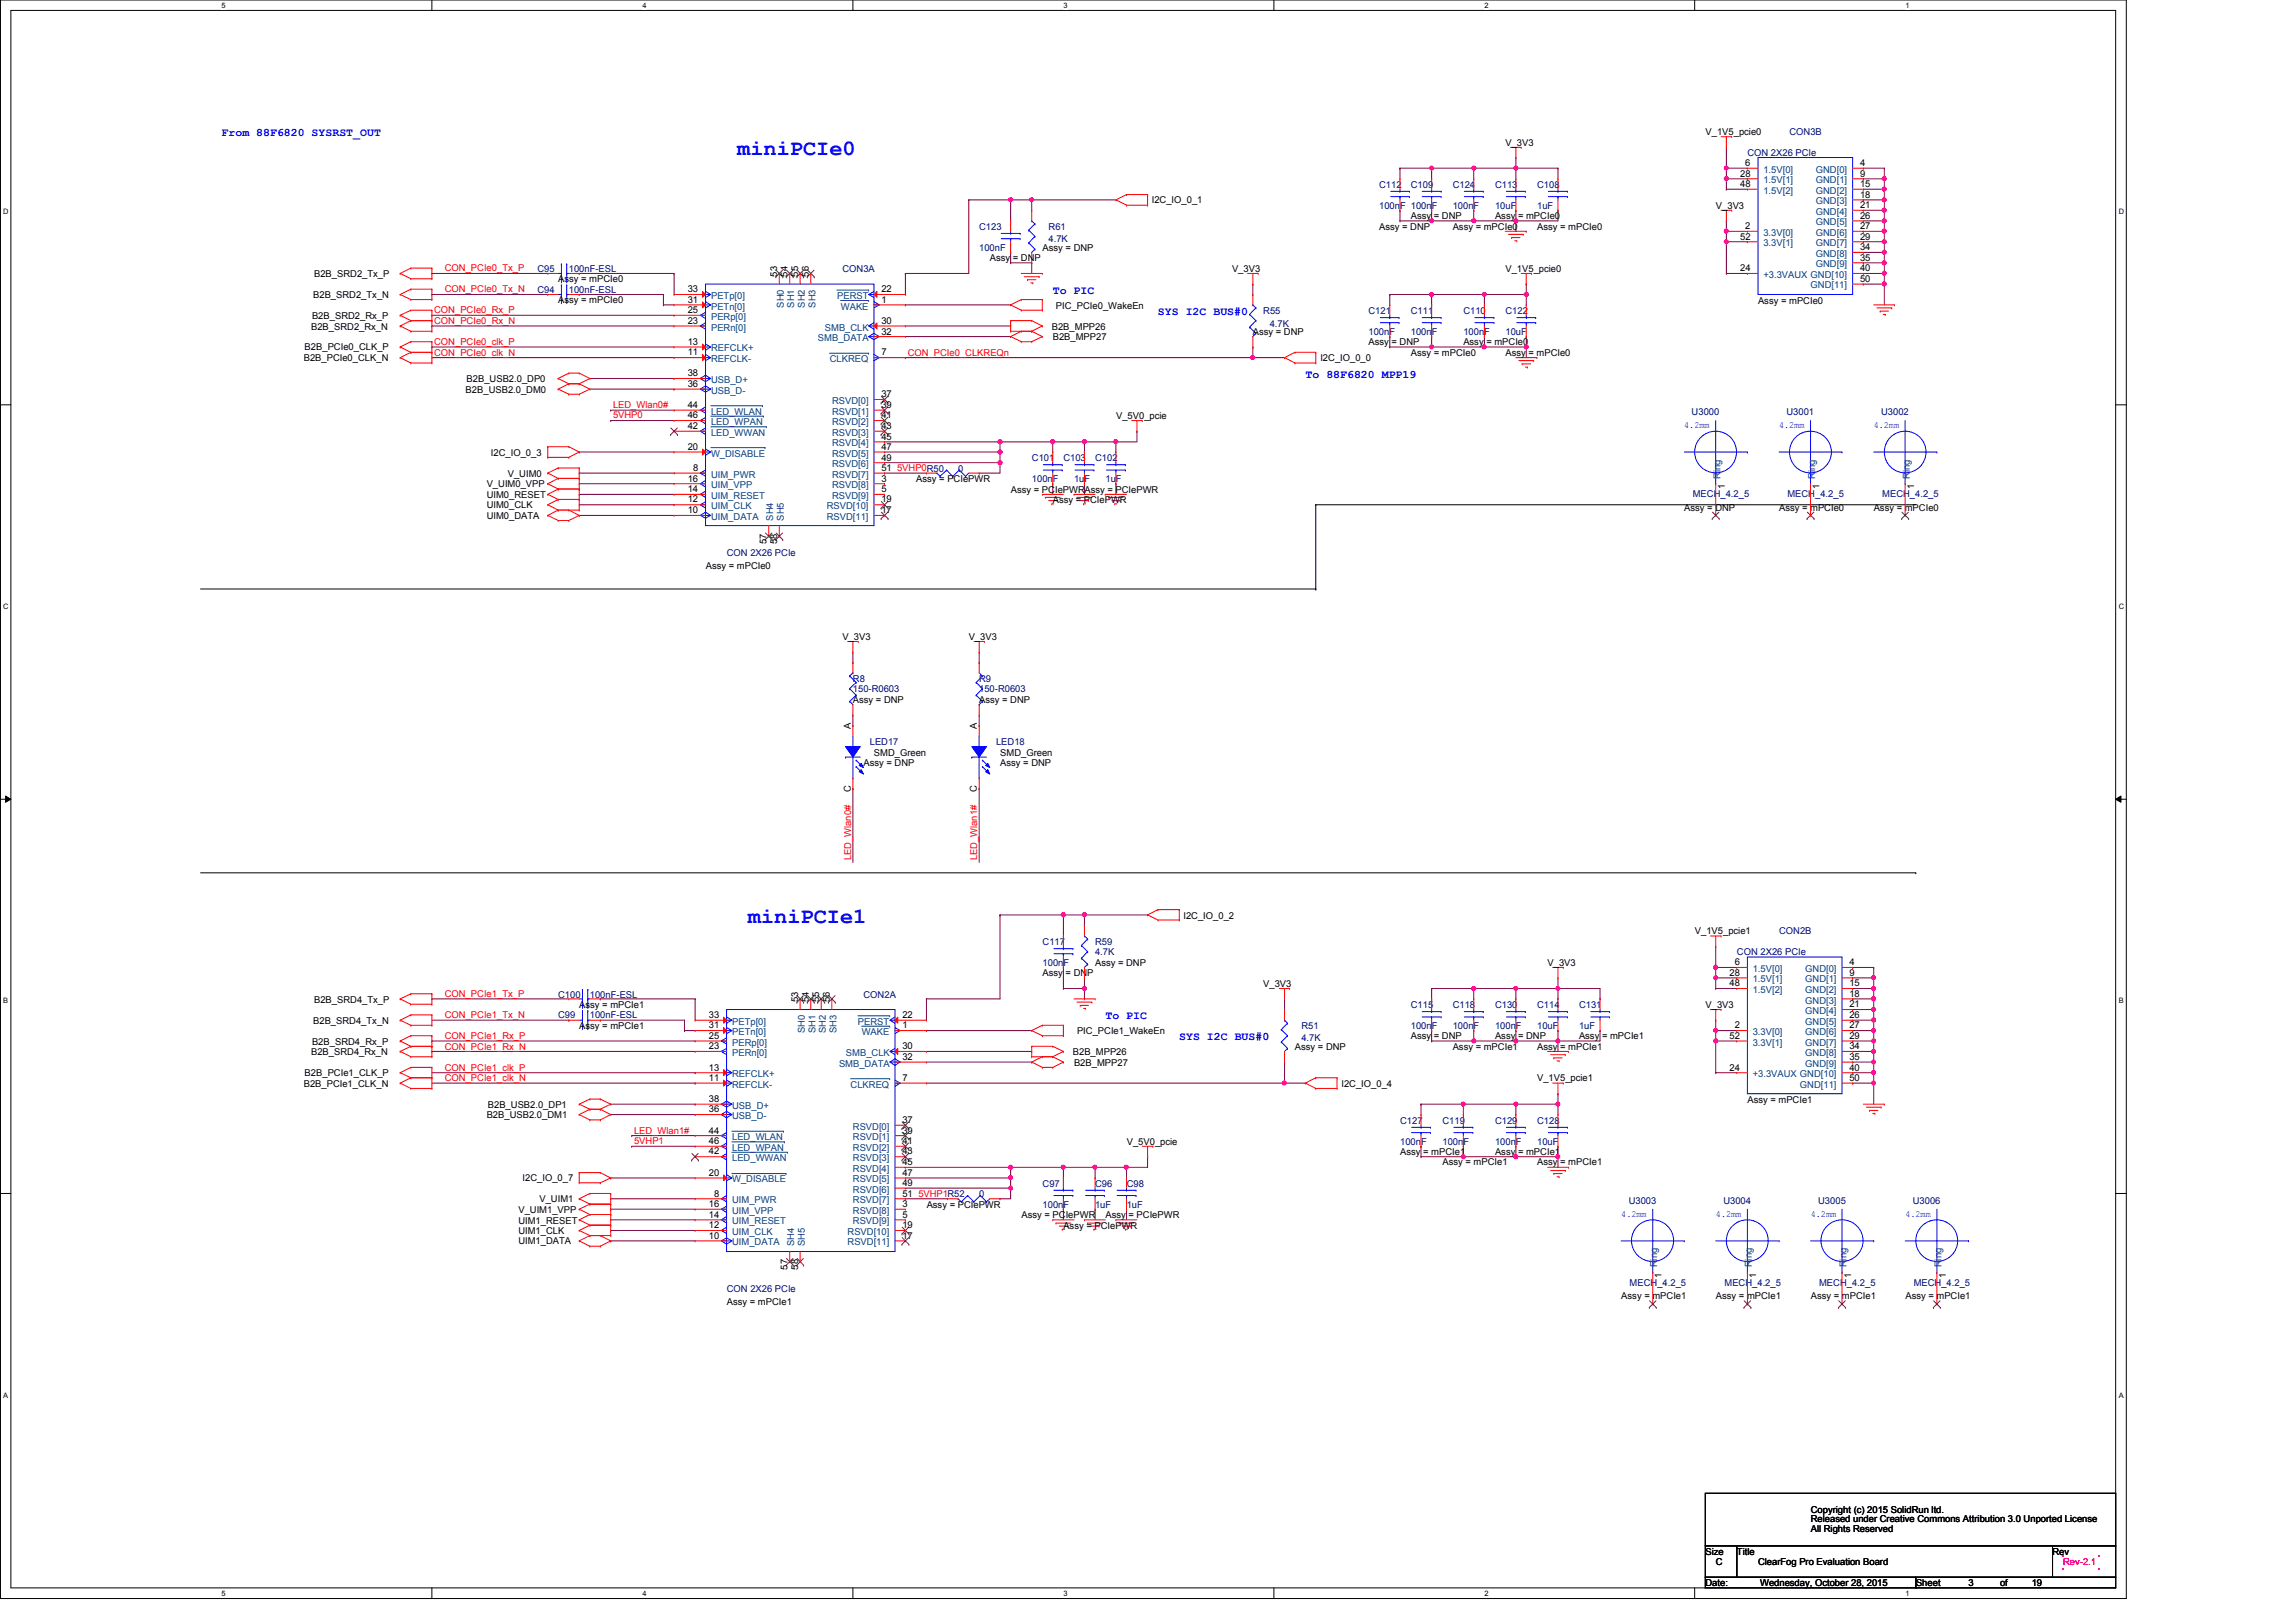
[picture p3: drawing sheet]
<svg xmlns="http://www.w3.org/2000/svg" width="420mm" height="297mm" viewBox="0 0 420 297" stroke-linecap="round" stroke-linejoin="round" font-family="sans-serif">
<defs><g id="words">
<g font-size="4" fill="#00f">
<text x="134.9" y="28.4">miniPCIe0</text>
<text x="136.9" y="168.9">miniPCIe1</text>
</g>
<g font-size="2.1" fill="#00f">
<text x="40.6" y="24.8">From 88F6820 SYSRST_OUT</text>
<text x="192.7" y="53.7">To PIC</text>
<text x="211.9" y="57.6">SYS I2C BUS#0</text>
<text x="238.9" y="69.1">To 88F6820 MPP19</text>
<text x="202.3" y="186.5">To PIC</text>
<text x="215.8" y="190.3">SYS I2C BUS#0</text>
</g>
<g font-size="1.7">
<text x="275.5" y="26.6">V_3V3</text>
<text x="312.1" y="24.7">V_1V5_pcie0</text>
<text x="318.5" y="32.3">28</text>
<text x="318.5" y="34.2">48</text>
<text x="319.4" y="30.4">6</text>
<text x="340.4" y="30.4">4</text>
<text x="340.4" y="32.3">9</text>
<text x="340.4" y="34.2">15</text>
<text x="210.8" y="37.2">I2C_IO_0_1</text>
<text x="258.2" y="40.1">Assy = DNP</text>
<text x="273.6" y="40.1">Assy = mPCIe0</text>
<text x="314" y="38.2">V_3V3</text>
<text x="319.4" y="42">2</text>
<text x="340.4" y="36.2">18</text>
<text x="340.4" y="38.1">21</text>
<text x="340.4" y="40">26</text>
<text x="340.4" y="42">27</text>
<text x="181.1" y="47.8">Assy = DNP</text>
<text x="190.8" y="45.9">Assy = DNP</text>
<text x="252.4" y="42">Assy = DNP</text>
<text x="265.9" y="42">Assy = mPCIe0</text>
<text x="281.3" y="42">Assy = mPCIe0</text>
<text x="318.5" y="43.9">52</text>
<text x="340.4" y="45.8">34</text>
<text x="340.4" y="43.9">29</text>
<text x="340.4" y="47.7">35</text>
<text x="57.5" y="50.7">B2B_SRD2_Tx_P</text>
<text x="102.2" y="51.6">Assy = mPCIe0</text>
<text x="125.9" y="53.5">33</text>
<text x="142.2" y="50.6" transform="rotate(-90 142.2 50.6)">53</text>
<text x="144.1" y="50.6" transform="rotate(-90 144.1 50.6)">54</text>
<text x="146" y="50.6" transform="rotate(-90 146 50.6)">55</text>
<text x="148" y="50.6" transform="rotate(-90 148 50.6)">56</text>
<text x="161.3" y="53.5">22</text>
<text x="225.5" y="49.7">V_3V3</text>
<text x="275.5" y="49.7">V_1V5_pcie0</text>
<text x="318.5" y="49.6">24</text>
<text x="340.4" y="49.6">40</text>
<text x="340.4" y="51.6">50</text>
<text x="57.1" y="58.4">B2B_SRD2_Rx_P</text>
<text x="57.3" y="54.5">B2B_SRD2_Tx_N</text>
<text x="102.2" y="55.5">Assy = mPCIe0</text>
<text x="125.9" y="55.4">31</text>
<text x="125.9" y="57.3">25</text>
<text x="125.9" y="59.3">23</text>
<text x="161.3" y="55.4">1</text>
<text x="161.3" y="59.3">30</text>
<text x="193.3" y="56.5">PIC_PCIe0_WakeEn</text>
<text x="321.7" y="55.7">Assy = mPCIe0</text>
<text x="55.8" y="64.1">B2B_PCIe0_CLK_P</text>
<text x="56.9" y="60.3">B2B_SRD2_Rx_N</text>
<text x="125.9" y="63.1">13</text>
<text x="125.9" y="65">11</text>
<text x="161.3" y="61.2">32</text>
<text x="161.3" y="65">7</text>
<text x="192.5" y="60.3">B2B_MPP26</text>
<text x="192.7" y="62.3">B2B_MPP27</text>
<text x="229.3" y="61.3">Assy = DNP</text>
<text x="250.4" y="63.2">Assy = DNP</text>
<text x="258.2" y="65.1">Assy = mPCIe0</text>
<text x="267.8" y="63.2">Assy = mPCIe0</text>
<text x="275.5" y="65.1">Assy = mPCIe0</text>
<text x="55.6" y="66.1">B2B_PCIe0_CLK_N</text>
<text x="85.2" y="71.9">B2B_USB2.0_DM0</text>
<text x="85.4" y="69.9">B2B_USB2.0_DP0</text>
<text x="125.9" y="70.8">36</text>
<text x="125.9" y="68.9">38</text>
<text x="241.6" y="66.1">I2C_IO_0_0</text>
<text x="125.9" y="74.7">44</text>
<text x="125.9" y="76.5">46</text>
<text x="161.3" y="72.7">37</text>
<text x="161.3" y="74.7">39</text>
<text x="161.3" y="76.5">41</text>
<text x="204.3" y="76.7">V_5V0_pcie</text>
<text x="89.8" y="83.4">I2C_IO_0_3</text>
<text x="125.9" y="78.5">42</text>
<text x="125.9" y="82.3">20</text>
<text x="161.3" y="78.5">43</text>
<text x="161.3" y="80.4">45</text>
<text x="161.3" y="82.3">47</text>
<text x="89.1" y="89.2">V_UIM0_VPP</text>
<text x="92.9" y="87.3">V_UIM0</text>
<text x="125.9" y="88.1">16</text>
<text x="126.8" y="86.2">8</text>
<text x="161.3" y="84.3">49</text>
<text x="161.3" y="86.2">51</text>
<text x="161.3" y="88.1">3</text>
<text x="167.7" y="88.2">Assy = PCIePWR</text>
<text x="315.6" y="89.5" transform="rotate(-90 315.6 89.5)">1</text>
<text x="333" y="89.5" transform="rotate(-90 333 89.5)">1</text>
<text x="350.3" y="89.5" transform="rotate(-90 350.3 89.5)">1</text>
<text x="89.1" y="91.1">UIM0_RESET</text>
<text x="89.1" y="93">UIM0_CLK</text>
<text x="89.1" y="95">UIM0_DATA</text>
<text x="125.9" y="91.9">12</text>
<text x="125.9" y="93.9">10</text>
<text x="125.9" y="90">14</text>
<text x="161.3" y="90">5</text>
<text x="161.3" y="91.9">19</text>
<text x="161.3" y="93.9">17</text>
<text x="185" y="90.1">Assy = PCIePWRAssy = PCIePWR</text>
<text x="192.7" y="92.1">Assy = PCIePWR</text>
<text x="308.2" y="93.4">Assy = DNP</text>
<text x="325.6" y="93.4">Assy = mPCIe0</text>
<text x="342.9" y="93.4">Assy = mPCIe0</text>
<text x="140.3" y="99.5" transform="rotate(-90 140.3 99.5)">57</text>
<text x="142.2" y="99.5" transform="rotate(-90 142.2 99.5)">58</text>
<text x="129.2" y="104.2">Assy = mPCIe0</text>
<text x="154.2" y="117.1">V_3V3</text>
<text x="177.3" y="117.1">V_3V3</text>
<text x="156.1" y="128.7">Assy = DNP</text>
<text x="179.2" y="128.7">Assy = DNP</text>
<text x="155.7" y="133.3" transform="rotate(-90 155.7 133.3)">A</text>
<text x="178.8" y="133.3" transform="rotate(-90 178.8 133.3)">A</text>
<text x="158" y="140.2">Assy = DNP</text>
<text x="159.9" y="138.3">SMD_Green</text>
<text x="183" y="138.3">SMD_Green</text>
<text x="183" y="140.2">Assy = DNP</text>
<text x="155.7" y="145" transform="rotate(-90 155.7 145)">C</text>
<text x="178.8" y="145" transform="rotate(-90 178.8 145)">C</text>
<text x="216.6" y="168.1">I2C_IO_0_2</text>
<text x="310.2" y="170.9">V_1V5_pcie1</text>
<text x="190.8" y="178.7">Assy = DNP</text>
<text x="200.4" y="176.7">Assy = DNP</text>
<text x="283.2" y="176.7">V_3V3</text>
<text x="316.5" y="178.6">28</text>
<text x="317.5" y="176.7">6</text>
<text x="338.5" y="176.7">4</text>
<text x="338.5" y="178.6">9</text>
<text x="57.5" y="183.5">B2B_SRD4_Tx_P</text>
<text x="106" y="184.4">Assy = mPCIe1</text>
<text x="146" y="183.4" transform="rotate(-90 146 183.4)">53</text>
<text x="148" y="183.4" transform="rotate(-90 148 183.4)">54</text>
<text x="149.9" y="183.4" transform="rotate(-90 149.9 183.4)">55</text>
<text x="151.8" y="183.4" transform="rotate(-90 151.8 183.4)">56</text>
<text x="231.2" y="180.6">V_3V3</text>
<text x="312.1" y="184.4">V_3V3</text>
<text x="316.5" y="180.5">48</text>
<text x="338.5" y="180.5">15</text>
<text x="338.5" y="182.4">18</text>
<text x="338.5" y="184.3">21</text>
<text x="57.1" y="191.2">B2B_SRD4_Rx_P</text>
<text x="57.3" y="187.3">B2B_SRD4_Tx_N</text>
<text x="106" y="188.3">Assy = mPCIe1</text>
<text x="129.7" y="186.3">33</text>
<text x="129.7" y="188.2">31</text>
<text x="129.7" y="190.1">25</text>
<text x="165.1" y="186.3">22</text>
<text x="165.1" y="188.2">1</text>
<text x="197.1" y="189.2">PIC_PCIe1_WakeEn</text>
<text x="258.2" y="190.2">Assy = DNP</text>
<text x="273.6" y="190.2">Assy = DNP</text>
<text x="289" y="190.2">Assy = mPCIe1</text>
<text x="316.5" y="190.1">52</text>
<text x="317.5" y="188.2">2</text>
<text x="338.5" y="186.3">26</text>
<text x="338.5" y="188.2">27</text>
<text x="338.5" y="190.1">29</text>
<text x="55.8" y="197">B2B_PCIe1_CLK_P</text>
<text x="56.9" y="193.1">B2B_SRD4_Rx_N</text>
<text x="129.7" y="192">23</text>
<text x="129.7" y="195.9">13</text>
<text x="129.7" y="197.8">11</text>
<text x="165.1" y="192">30</text>
<text x="165.1" y="194">32</text>
<text x="165.1" y="197.8">7</text>
<text x="196.3" y="193.1">B2B_MPP26</text>
<text x="196.6" y="195">B2B_MPP27</text>
<text x="237" y="192.2">Assy = DNP</text>
<text x="265.9" y="192.2">Assy = mPCIe1</text>
<text x="281.3" y="197.9">V_1V5_pcie1</text>
<text x="281.3" y="192.2">Assy = mPCIe1</text>
<text x="316.5" y="195.9">24</text>
<text x="338.5" y="192">34</text>
<text x="338.5" y="194">35</text>
<text x="338.5" y="195.9">40</text>
<text x="338.5" y="197.8">50</text>
<text x="55.6" y="198.8">B2B_PCIe1_CLK_N</text>
<text x="89.3" y="202.7">B2B_USB2.0_DP1</text>
<text x="129.7" y="203.6">36</text>
<text x="129.7" y="201.6">38</text>
<text x="245.5" y="198.8">I2C_IO_0_4</text>
<text x="319.8" y="201.9">Assy = mPCIe1</text>
<text x="89.1" y="204.6">B2B_USB2.0_DM1</text>
<text x="129.7" y="207.4">44</text>
<text x="129.7" y="209.4">46</text>
<text x="165.1" y="205.5">37</text>
<text x="165.1" y="207.4">39</text>
<text x="165.1" y="209.4">41</text>
<text x="206.2" y="209.5">V_5V0_pcie</text>
<text x="129.7" y="211.2">42</text>
<text x="129.7" y="215.1">20</text>
<text x="165.1" y="211.2">43</text>
<text x="165.1" y="213.2">45</text>
<text x="165.1" y="215.1">47</text>
<text x="256.2" y="211.4">Assy = mPCIe1</text>
<text x="264" y="213.3">Assy = mPCIe1</text>
<text x="273.6" y="211.4">Assy = mPCIe1</text>
<text x="281.3" y="213.3">Assy = mPCIe1</text>
<text x="94.9" y="222">V_UIM1_VPP</text>
<text x="95.6" y="216.2">I2C_IO_0_7</text>
<text x="98.7" y="220">V_UIM1</text>
<text x="129.7" y="220.9">16</text>
<text x="130.7" y="219">8</text>
<text x="165.1" y="217">49</text>
<text x="165.1" y="219">51</text>
<text x="165.1" y="220.9">3</text>
<text x="169.6" y="221">Assy = PCIePWR</text>
<text x="94.9" y="223.9">UIM1_RESET</text>
<text x="94.9" y="225.8">UIM1_CLK</text>
<text x="94.9" y="227.7">UIM1_DATA</text>
<text x="129.7" y="224.7">12</text>
<text x="129.7" y="226.7">10</text>
<text x="129.7" y="222.8">14</text>
<text x="165.1" y="222.8">5</text>
<text x="165.1" y="224.7">19</text>
<text x="165.1" y="226.7">17</text>
<text x="186.9" y="222.9">Assy = PCIePWR</text>
<text x="194.6" y="224.8">Assy = PCIePWR</text>
<text x="202.3" y="222.9">Assy = PCIePWR</text>
<text x="144.1" y="232.3" transform="rotate(-90 144.1 232.3)">57</text>
<text x="146" y="232.3" transform="rotate(-90 146 232.3)">58</text>
<text x="304.1" y="233.8" transform="rotate(-90 304.1 233.8)">1</text>
<text x="321.4" y="233.8" transform="rotate(-90 321.4 233.8)">1</text>
<text x="338.8" y="233.8" transform="rotate(-90 338.8 233.8)">1</text>
<text x="356.1" y="233.8" transform="rotate(-90 356.1 233.8)">1</text>
<text x="133" y="238.9">Assy = mPCIe1</text>
<text x="296.7" y="237.7">Assy = mPCIe1</text>
<text x="314" y="237.7">Assy = mPCIe1</text>
<text x="331.4" y="237.7">Assy = mPCIe1</text>
<text x="348.7" y="237.7">Assy = mPCIe1</text>
<text x="331.4" y="276.8">Copyright (c) 2015 SolidRun ltd.</text>
<text x="331.4" y="278.6">Released under Creative Commons Attribution 3.0 Unported License</text>
<text x="331.4" y="280.3">All Rights Reserved</text>
<text x="312.1" y="284.5">Size</text>
<text x="314" y="286.4">C</text>
<text x="317.9" y="284.5">Title</text>
<text x="321.7" y="286.4">ClearFog Pro Evaluation Board</text>
<text x="375.6" y="284.5">Rev</text>
<text x="312.1" y="290.3">Date:</text>
<text x="322.1" y="290.3">Wednesday, October 28, 2015</text>
<text x="350.6" y="290.3">Sheet</text>
<text x="360.3" y="290.3">3</text>
<text x="366" y="290.3">of</text>
<text x="371.8" y="290.3">19</text>
</g>
<g font-size="1.7" fill="#000080">
<text x="319.8" y="28.6">CON 2X26 PCIe</text>
<text x="327.5" y="24.7">CON3B</text>
<text x="252.4" y="34.4">C112</text>
<text x="258.2" y="34.4">C109</text>
<text x="265.9" y="34.4">C124</text>
<text x="273.6" y="34.4">C113</text>
<text x="281.3" y="34.4">C108</text>
<text x="252.4" y="38.2">100nF 100nF</text>
<text x="265.9" y="38.2">100nF</text>
<text x="273.6" y="38.2">10uF</text>
<text x="281.3" y="38.2">1uF</text>
<text x="179.2" y="42">C123</text>
<text x="179.2" y="45.9">100nF</text>
<text x="191.9" y="42">R61</text>
<text x="191.9" y="44.4">4.7K</text>
<text x="98.3" y="49.7">C95</text>
<text x="98.3" y="53.6">C94</text>
<text x="104.1" y="49.7">100nF-ESL</text>
<text x="104.1" y="53.6">100nF-ESL</text>
<text x="154.2" y="49.7">CON3A</text>
<text x="231.2" y="57.4">R55</text>
<text x="232.4" y="59.8">4.7K</text>
<text x="250.4" y="57.4">C121</text>
<text x="258.2" y="57.4">C111</text>
<text x="267.8" y="57.4">C110</text>
<text x="275.5" y="57.4">C122</text>
<text x="250.4" y="61.3">100nF</text>
<text x="258.2" y="61.3">100nF</text>
<text x="267.8" y="61.3">100nF</text>
<text x="275.5" y="61.3">10uF</text>
<text x="309.6" y="75.9">U3000</text>
<text x="326.9" y="75.9">U3001</text>
<text x="344.3" y="75.9">U3002</text>
<text x="175.3" y="86.3">0</text>
<text x="188.8" y="84.4">C101</text>
<text x="188.8" y="88.2">100nF</text>
<text x="194.6" y="84.4">C103</text>
<text x="196.6" y="88.2">1uF</text>
<text x="200.4" y="84.4">C102</text>
<text x="202.3" y="88.2">1uF</text>
<text x="309.8" y="90.9">MECH_4.2_5</text>
<text x="327.1" y="90.9">MECH_4.2_5</text>
<text x="344.5" y="90.9">MECH_4.2_5</text>
<text x="133" y="101.7">CON 2X26 PCIe</text>
<text x="156.1" y="124.8">R8</text>
<text x="179.2" y="124.8">R9</text>
<text x="156.1" y="126.7">150-R0603</text>
<text x="179.2" y="126.7">150-R0603</text>
<text x="159.2" y="136.3">LED17</text>
<text x="182.3" y="136.3">LED18</text>
<text x="190.8" y="172.9">C117</text>
<text x="200.4" y="172.9">R59</text>
<text x="325.6" y="170.9">CON2B</text>
<text x="190.8" y="176.7">100nF</text>
<text x="200.4" y="174.8">4.7K</text>
<text x="317.9" y="174.8">CON 2X26 PCIe</text>
<text x="102.2" y="182.5">C100</text>
<text x="107.9" y="182.5">100nF-ESL</text>
<text x="158" y="182.5">CON2A</text>
<text x="258.2" y="184.4">C115</text>
<text x="265.9" y="184.4">C118</text>
<text x="273.6" y="184.4">C130</text>
<text x="281.3" y="184.4">C114</text>
<text x="289" y="184.4">C131</text>
<text x="102.2" y="186.4">C99</text>
<text x="107.9" y="186.4">100nF-ESL</text>
<text x="238.2" y="188.3">R51</text>
<text x="238.2" y="190.6">4.7K</text>
<text x="258.2" y="188.3">100nF</text>
<text x="265.9" y="188.3">100nF</text>
<text x="273.6" y="188.3">100nF</text>
<text x="281.3" y="188.3">10uF</text>
<text x="289" y="188.3">1uF</text>
<text x="256.2" y="205.6">C127</text>
<text x="256.2" y="209.5">100nF</text>
<text x="264" y="205.6">C119</text>
<text x="264" y="209.5">100nF</text>
<text x="273.6" y="205.6">C129</text>
<text x="273.6" y="209.5">100nF</text>
<text x="281.3" y="205.6">C128</text>
<text x="281.3" y="209.5">10uF</text>
<text x="179.2" y="219.1">0</text>
<text x="190.8" y="217.2">C97</text>
<text x="190.8" y="221">100nF</text>
<text x="200.4" y="217.2">C96</text>
<text x="200.4" y="221">1uF</text>
<text x="206.2" y="217.2">C98</text>
<text x="206.2" y="221">1uF</text>
<text x="298.1" y="220.3">U3003</text>
<text x="315.4" y="220.3">U3004</text>
<text x="332.7" y="220.3">U3005</text>
<text x="350.1" y="220.3">U3006</text>
<text x="133" y="236.4">CON 2X26 PCIe</text>
<text x="298.2" y="235.2">MECH_4.2_5</text>
<text x="315.6" y="235.2">MECH_4.2_5</text>
<text x="332.9" y="235.2">MECH_4.2_5</text>
<text x="350.2" y="235.2">MECH_4.2_5</text>
</g>
<g font-size="1.7" fill="#004080">
<text x="322.7" y="31.6">1.5V[0]</text>
<text x="322.7" y="33.6">1.5V[1]</text>
<text x="322.7" y="35.5">1.5V[2]</text>
<text x="332.3" y="31.6">GND[0]</text>
<text x="332.3" y="33.6">GND[1]</text>
<text x="332.3" y="35.5">GND[2]</text>
<text x="332.3" y="37.4">GND[3]</text>
<text x="332.3" y="39.3">GND[4]</text>
<text x="332.3" y="41.2">GND[5]</text>
<text x="322.7" y="45.1">3.3V[1]</text>
<text x="322.7" y="43.2">3.3V[0]</text>
<text x="332.3" y="47">GND[8]</text>
<text x="332.3" y="43.2">GND[6]</text>
<text x="332.3" y="45.1">GND[7]</text>
<text x="322.7" y="50.8">+3.3VAUX GND[10]</text>
<text x="331.3" y="52.8">GND[11]</text>
<text x="332.3" y="48.9">GND[9]</text>
<text x="130.1" y="54.7">PETp[0]</text>
<text x="130.1" y="56.6">PETn[0]</text>
<text x="130.1" y="58.5">PERp[0]</text>
<text x="143.4" y="56.3" transform="rotate(-90 143.4 56.3)">SH0</text>
<text x="145.3" y="56.3" transform="rotate(-90 145.3 56.3)">SH1</text>
<text x="147.3" y="56.3" transform="rotate(-90 147.3 56.3)">SH2</text>
<text x="149.2" y="56.3" transform="rotate(-90 149.2 56.3)">SH3</text>
<text x="153.2" y="54.7">PERST</text>
<text x="153.9" y="56.6">WAKE</text>
<text x="130.1" y="60.5">PERn[0]</text>
<text x="130.1" y="64.3">REFCLK+</text>
<text x="149.7" y="62.4">SMB_DATA</text>
<text x="151" y="60.5">SMB_CLK</text>
<text x="130.1" y="70.1">USB_D+</text>
<text x="130.1" y="66.3">REFCLK-</text>
<text x="151.8" y="66.3">CLKREQ</text>
<text x="130.1" y="75.9">LED_WLAN</text>
<text x="130.1" y="77.8">LED_WPAN</text>
<text x="130.1" y="72.1">USB_D-</text>
<text x="152.3" y="74">RSVD[0]</text>
<text x="152.3" y="75.9">RSVD[1]</text>
<text x="152.3" y="77.8">RSVD[2]</text>
<text x="130.1" y="79.7">LED_WWAN</text>
<text x="130.1" y="83.6">W_DISABLE</text>
<text x="152.3" y="79.7">RSVD[3]</text>
<text x="152.3" y="81.7">RSVD[4]</text>
<text x="152.3" y="83.6">RSVD[5]</text>
<text x="130.1" y="87.4">UIM_PWR</text>
<text x="130.1" y="89.4">UIM_VPP</text>
<text x="152.3" y="85.5">RSVD[6]</text>
<text x="152.3" y="87.4">RSVD[7]</text>
<text x="152.3" y="89.4">RSVD[8]</text>
<text x="314.8" y="87.6" transform="rotate(-90 314.8 87.6)">Ring</text>
<text x="332.2" y="87.6" transform="rotate(-90 332.2 87.6)">Ring</text>
<text x="349.5" y="87.6" transform="rotate(-90 349.5 87.6)">Ring</text>
<text x="130.1" y="93.2">UIM_CLK</text>
<text x="130.1" y="95.1">UIM_DATA</text>
<text x="130.1" y="91.3">UIM_RESET</text>
<text x="141.5" y="95.2" transform="rotate(-90 141.5 95.2)">SH4</text>
<text x="143.4" y="95.2" transform="rotate(-90 143.4 95.2)">SH5</text>
<text x="151.3" y="93.2">RSVD[10]</text>
<text x="151.3" y="95.1">RSVD[11]</text>
<text x="152.3" y="91.3">RSVD[9]</text>
<text x="320.8" y="177.9">1.5V[0]</text>
<text x="320.8" y="179.8">1.5V[1]</text>
<text x="330.4" y="177.9">GND[0]</text>
<text x="330.4" y="179.8">GND[1]</text>
<text x="320.8" y="181.7">1.5V[2]</text>
<text x="330.4" y="181.7">GND[2]</text>
<text x="330.4" y="183.6">GND[3]</text>
<text x="330.4" y="185.5">GND[4]</text>
<text x="134" y="187.5">PETp[0]</text>
<text x="134" y="189.4">PETn[0]</text>
<text x="134" y="191.3">PERp[0]</text>
<text x="147.3" y="189.1" transform="rotate(-90 147.3 189.1)">SH0</text>
<text x="149.2" y="189.1" transform="rotate(-90 149.2 189.1)">SH1</text>
<text x="151.1" y="189.1" transform="rotate(-90 151.1 189.1)">SH2</text>
<text x="153.1" y="189.1" transform="rotate(-90 153.1 189.1)">SH3</text>
<text x="157" y="187.5">PERST</text>
<text x="157.7" y="189.4">WAKE</text>
<text x="320.8" y="191.3">3.3V[1]</text>
<text x="320.8" y="189.4">3.3V[0]</text>
<text x="330.4" y="187.5">GND[5]</text>
<text x="330.4" y="189.4">GND[6]</text>
<text x="330.4" y="191.3">GND[7]</text>
<text x="134" y="193.3">PERn[0]</text>
<text x="134" y="197.1">REFCLK+</text>
<text x="153.5" y="195.2">SMB_DATA</text>
<text x="154.8" y="193.3">SMB_CLK</text>
<text x="320.8" y="197.1">+3.3VAUX GND[10]</text>
<text x="330.4" y="193.3">GND[8]</text>
<text x="330.4" y="195.2">GND[9]</text>
<text x="134" y="202.9">USB_D+</text>
<text x="134" y="199">REFCLK-</text>
<text x="155.7" y="199">CLKREQ</text>
<text x="329.4" y="199">GND[11]</text>
<text x="134" y="208.7">LED_WLAN</text>
<text x="134" y="204.8">USB_D-</text>
<text x="156.1" y="206.8">RSVD[0]</text>
<text x="156.1" y="208.7">RSVD[1]</text>
<text x="134" y="210.6">LED_WPAN</text>
<text x="134" y="212.5">LED_WWAN</text>
<text x="156.1" y="210.6">RSVD[2]</text>
<text x="156.1" y="212.5">RSVD[3]</text>
<text x="156.1" y="214.4">RSVD[4]</text>
<text x="134" y="220.2">UIM_PWR</text>
<text x="134" y="216.4">W_DISABLE</text>
<text x="156.1" y="216.4">RSVD[5]</text>
<text x="156.1" y="218.3">RSVD[6]</text>
<text x="156.1" y="220.2">RSVD[7]</text>
<text x="134" y="226">UIM_CLK</text>
<text x="134" y="227.9">UIM_DATA</text>
<text x="134" y="224">UIM_RESET</text>
<text x="134" y="222.1">UIM_VPP</text>
<text x="155.1" y="226">RSVD[10]</text>
<text x="155.1" y="227.9">RSVD[11]</text>
<text x="156.1" y="222.1">RSVD[8]</text>
<text x="156.1" y="224">RSVD[9]</text>
<text x="145.3" y="228" transform="rotate(-90 145.3 228)">SH4</text>
<text x="147.3" y="228" transform="rotate(-90 147.3 228)">SH5</text>
<text x="303.3" y="231.9" transform="rotate(-90 303.3 231.9)">Ring</text>
<text x="320.6" y="231.9" transform="rotate(-90 320.6 231.9)">Ring</text>
<text x="337.9" y="231.9" transform="rotate(-90 337.9 231.9)">Ring</text>
<text x="355.3" y="231.9" transform="rotate(-90 355.3 231.9)">Ring</text>
</g>
<g font-size="1.7" fill="#f00">
<text x="81.4" y="49.7">CON_PCIe0_Tx_P</text>
<text x="81.4" y="53.5">CON_PCIe0_Tx_N</text>
<text x="79.5" y="59.3">CON_PCIe0_Rx_N</text>
<text x="79.5" y="57.4">CON_PCIe0_Rx_P</text>
<text x="79.5" y="65.1">CON_PCIe0_clk_N</text>
<text x="79.5" y="63.1">CON_PCIe0_clk_P</text>
<text x="166.1" y="65.1">CON_PCIe0_CLKREQn</text>
<text x="112.2" y="74.7">LED_Wlan0#</text>
<text x="112.2" y="76.6">5VHP0</text>
<text x="164.2" y="86.2">5VHP0R50</text>
<text x="155.7" y="157.4" transform="rotate(-90 155.7 157.4)">LED_Wlan0#</text>
<text x="178.8" y="157.4" transform="rotate(-90 178.8 157.4)">LED_Wlan1#</text>
<text x="81.4" y="182.5">CON_PCIe1_Tx_P</text>
<text x="81.4" y="190.2">CON_PCIe1_Rx_P</text>
<text x="81.4" y="186.3">CON_PCIe1_Tx_N</text>
<text x="81.4" y="192.1">CON_PCIe1_Rx_N</text>
<text x="81.4" y="197.8">CON_PCIe1_clk_N</text>
<text x="81.4" y="196">CON_PCIe1_clk_P</text>
<text x="116" y="207.5">LED_Wlan1#</text>
<text x="116" y="209.4">5VHP1</text>
<text x="168.1" y="219">5VHP1R52</text>
</g>
<g font-size="1.7" fill="#00f">
<text x="308.2" y="78.4">4.2mm</text>
<text x="325.6" y="78.4">4.2mm</text>
<text x="342.9" y="78.4">4.2mm</text>
<text x="296.7" y="222.7">4.2mm</text>
<text x="314" y="222.7">4.2mm</text>
<text x="331.4" y="222.7">4.2mm</text>
<text x="348.7" y="222.7">4.2mm</text>
</g>
<text font-size="1.7" fill="#f0f" x="377.6" y="286.4">Rev-2.1</text>
<g font-size="1.4">
<text x="40.6" y="1.4">5</text>
<text x="117.6" y="1.4">4</text>
<text x="194.6" y="1.4">3</text>
<text x="271.7" y="1.4">2</text>
<text x="348.7" y="1.4">1</text>
<text x=".6" y="39.2">D</text>
<text x="387.7" y="39.2">D</text>
<text x=".6" y="111.4">C</text>
<text x="387.7" y="111.4">C</text>
<text x=".6" y="183.6">B</text>
<text x="387.7" y="183.6">B</text>
<text x=".6" y="255.7">A</text>
<text x="387.7" y="255.7">A</text>
<text x="40.6" y="292">5</text>
<text x="117.6" y="292">4</text>
<text x="194.6" y="292">3</text>
<text x="271.7" y="292">2</text>
<text x="348.7" y="292">1</text>
</g>
</g></defs>
<path d="M.1 0h389v292.5h-389zM2 1.9h385.2v288.7h-385.2z" fill="none" stroke="#000" stroke-width=".18"/>
<g fill="#fff">
<path d="M40.6 .2h.7v1.5h-.7z"/>
<path d="M40.6 290.8h.7v1.5h-.7z"/>
</g>
<path d="M79 0v1.9M79 290.6v1.9" fill="none" stroke="#000" stroke-width=".18"/>
<g fill="#fff">
<path d="M117.6 .2h.8v1.5h-.8z"/>
<path d="M117.6 290.8h.8v1.5h-.8z"/>
</g>
<path d="M156.1 0v1.9M156.1 290.6v1.9" fill="none" stroke="#000" stroke-width=".18"/>
<g fill="#fff">
<path d="M194.6 .2h.8v1.5h-.8z"/>
<path d="M194.6 290.8h.8v1.5h-.8z"/>
</g>
<path d="M233.1 0v1.9M233.1 290.6v1.9" fill="none" stroke="#000" stroke-width=".18"/>
<g fill="#fff">
<path d="M271.7 .2h.7v1.5h-.7z"/>
<path d="M271.7 290.8h.7v1.5h-.7z"/>
</g>
<path d="M310.1 0v1.9M310.1 290.6v1.9" fill="none" stroke="#000" stroke-width=".18"/>
<g fill="#fff">
<path d="M348.7 .2h.8v1.5h-.8z"/>
<path d="M348.7 290.8h.8v1.5h-.8z"/>
<path d="M.6 38h1v1.5h-1z"/>
<path d="M387.7 38h1v1.5h-1z"/>
<path d="M.6 110.2h1v1.5h-1z"/>
<path d="M387.7 110.2h1v1.5h-1z"/>
</g>
<path d="M.1 74.1h1.9M387.2 74.1h1.9" fill="none" stroke="#000" stroke-width=".18"/>
<g fill="#fff">
<path d="M.6 182.3h.9v1.6h-.9z"/>
<path d="M387.7 182.3h.9v1.6h-.9z"/>
</g>
<path d="M.1 146.3h1.9M1 145.7l1 .6-1 .5zM387.2 146.3l1-.6v1.1zM387.2 146.3h1.9" fill="none" stroke="#000" stroke-width=".18"/>
<path d="M1 145.7l1 .6-1 .5zM387.2 146.3l1-.6v1.1z" fill="#000"/>
<g fill="#fff">
<path d="M.6 254.5h.9v1.5h-.9z"/>
<path d="M387.7 254.5h.9v1.5h-.9z"/>
</g>
<path d="M240.8 92.4h.1M240.8 92.4v15.4M240.8 92.4h109.8M36.7 107.8h204.1M240.8 107.8h.1M36.7 159.7h313.9M350.6 159.7h.1M.1 218.4h1.9M387.2 218.4h1.9" fill="none" stroke="#000" stroke-width=".18"/>
<path d="M79 50h.1M79 50h21.2M161.9 80.9h21.1M183 80.9h.1" fill="none" stroke="#800040" stroke-width=".18"/>
<circle cx="183" cy="80.8" r=".38" fill="#f0f"/>
<circle cx="183" cy="80.8" r=".38" fill="none" stroke="#f0f" stroke-width=".18"/>
<path d="M161.9 82.7h21.1M183 82.7h.1" fill="none" stroke="#800040" stroke-width=".18"/>
<circle cx="183" cy="82.7" r=".37" fill="#f0f"/>
<circle cx="183" cy="82.7" r=".37" fill="none" stroke="#f0f" stroke-width=".18"/>
<path d="M161.9 84.7h21.1M183 84.7h.1" fill="none" stroke="#800040" stroke-width=".18"/>
<circle cx="183" cy="84.6" r=".37" fill="#f0f"/>
<circle cx="183" cy="84.6" r=".37" fill="none" stroke="#f0f" stroke-width=".18"/>
<path d="M165.7 65.4h.1M165.7 65.4h69.4M229.3 65.4h.1M183 80.9h.1M183 82.7h.1M183 80.9v3.8M183 80.9h9.7M198.5 80.9h.1M198.5 80.9h5.7" fill="none" stroke="#800040" stroke-width=".18"/>
<circle cx="229.3" cy="65.4" r=".36" fill="#f0f"/>
<circle cx="229.3" cy="65.4" r=".36" fill="none" stroke="#f0f" stroke-width=".18"/>
<g fill="none" stroke="#800040" stroke-width=".18">
<path d="M177.3 36.6h.1M177.3 36.6h7.7M188.8 36.6h.1M188.8 36.6v1.9M79 59.6h.1M79 57.7h.1M79 53.9h.1M79 59.6h44.4M79 57.7h44.4M79 53.9h21.2M106 50h.1M106 53.9h.1"/>
<path d="M106 53.9h15.4M106 50h17.4M121.4 53.9h.1M121.4 55.8h.1M121.4 55.8h2M121.4 53.9v1.9M123.4 50h.1M123.4 50v3.9M165.7 55.8h.1M165.7 50h.1M165.7 55.8h19.3M165.7 50h11.6"/>
<path d="M79 65.4h.1M79 63.5h.1M79 65.4h44.4M79 63.5h44.4M111.8 75.1h.1M111.8 75.1h11.6M208.1 78.9h.1M208.1 78.9v2h-3.9M192.7 80.9h.1M192.7 80.9h5.8M192.7 80.9v1.8M204.2 80.9h.1"/>
</g>
<circle cx="198.4" cy="80.8" r=".38" fill="#f0f"/>
<circle cx="198.4" cy="80.8" r=".38" fill="none" stroke="#f0f" stroke-width=".18"/>
<circle cx="192.7" cy="80.8" r=".38" fill="#f0f"/>
<circle cx="192.7" cy="80.8" r=".38" fill="none" stroke="#f0f" stroke-width=".18"/>
<path d="M192.7 88.5h.1M192.7 88.5v2M204.2 88.5h.1M204.2 80.9h.1M204.2 80.9v1.8M204.2 88.5v2" fill="none" stroke="#800040" stroke-width=".18"/>
<circle cx="204.2" cy="80.8" r=".36" fill="#f0f"/>
<circle cx="204.2" cy="80.8" r=".36" fill="none" stroke="#f0f" stroke-width=".18"/>
<path d="M185 36.6h.1M185 36.6v3.8M198.5 88.5h.1M198.5 80.9h.1M198.5 80.9v1.8M198.5 88.5v2" fill="none" stroke="#800040" stroke-width=".18"/>
<circle cx="184.9" cy="36.6" r=".36" fill="#f0f"/>
<circle cx="184.9" cy="36.6" r=".36" fill="none" stroke="#f0f" stroke-width=".18"/>
<g fill="none" stroke="#800040" stroke-width=".18">
<path d="M177.3 36.6h.1M177.3 36.6v13.4M185 36.6h.1M185 36.6h3.8M165.7 50h.1M165.7 50v3.9M185 48.1h.1M185 46.2h.1M185 48.1h3.8M185 46.2v1.9M188.8 48.1h.1M188.8 48.1v1.9"/>
<path d="M229.3 52h.1M229.3 52v1.9M229.3 63.5h.1M229.3 63.5v1.9M106 82.7h.1M106 82.7h17.4M285.1 178.9v2M169.5 182.8h.1M169.5 182.8v3.9M262 180.9h.1M262 188.6h.1M262 190.5h.1"/>
<path d="M262 180.9v1.9M262 188.6v1.9M269.7 180.9h.1M269.7 188.6h.1M269.7 180.9v1.9M269.7 188.6v1.9h-7.7M269.7 180.9h7.7M277.4 188.6h.1M277.4 188.6v1.9M285.1 180.9h.1M285.1 188.6h.1M285.1 188.6v1.9"/>
</g>
<circle cx="269.7" cy="190.5" r=".37" fill="#f0f"/>
<circle cx="269.7" cy="190.5" r=".37" fill="none" stroke="#f0f" stroke-width=".18"/>
<path d="M277.4 190.5h.1M277.4 190.5h7.7" fill="none" stroke="#800040" stroke-width=".18"/>
<circle cx="277.4" cy="190.5" r=".36" fill="#f0f"/>
<circle cx="277.4" cy="190.5" r=".36" fill="none" stroke="#f0f" stroke-width=".18"/>
<path d="M277.4 180.9h.1M277.4 180.9h7.7M285.1 190.5h.1M285.1 190.5v1.9" fill="none" stroke="#800040" stroke-width=".18"/>
<circle cx="277.4" cy="180.9" r=".36" fill="#f0f"/>
<circle cx="277.4" cy="180.9" r=".36" fill="none" stroke="#f0f" stroke-width=".18"/>
<path d="M285.1 190.5h.1M285.1 190.5h7.7" fill="none" stroke="#800040" stroke-width=".18"/>
<circle cx="285.1" cy="190.5" r=".36" fill="#f0f"/>
<circle cx="285.1" cy="190.5" r=".36" fill="none" stroke="#f0f" stroke-width=".18"/>
<path d="M262 180.9h.1M262 180.9h7.7M285.1 180.9h.1M285.1 180.9h7.7M292.8 188.6h.1M292.8 188.6v1.9" fill="none" stroke="#800040" stroke-width=".18"/>
<circle cx="269.7" cy="180.9" r=".37" fill="#f0f"/>
<circle cx="269.7" cy="180.9" r=".37" fill="none" stroke="#f0f" stroke-width=".18"/>
<path d="M269.7 190.5h.1M269.7 190.5h7.7M277.4 180.9h.1M277.4 180.9v1.9M277.4 202.1h.1M277.4 202.1h7.7M285.1 202.1h.1M285.1 202.1v1.9" fill="none" stroke="#800040" stroke-width=".18"/>
<circle cx="285.1" cy="202" r=".36" fill="#f0f"/>
<circle cx="285.1" cy="202" r=".36" fill="none" stroke="#f0f" stroke-width=".18"/>
<path d="M285.1 211.7h.1M285.1 211.7v1.9" fill="none" stroke="#800040" stroke-width=".18"/>
<circle cx="285.1" cy="211.7" r=".37" fill="#f0f"/>
<circle cx="285.1" cy="211.7" r=".37" fill="none" stroke="#f0f" stroke-width=".18"/>
<path d="M277.4 202.1h.1M277.4 202.1v1.9" fill="none" stroke="#800040" stroke-width=".18"/>
<circle cx="277.4" cy="202" r=".36" fill="#f0f"/>
<circle cx="277.4" cy="202" r=".36" fill="none" stroke="#f0f" stroke-width=".18"/>
<path d="M260.1 202.1h.1M260.1 211.7h.1M260.1 211.7h7.7M260.1 202.1h7.7M260.1 202.1v1.9M267.8 202.1h.1M267.8 202.1v1.9M277.4 211.7h.1M277.4 209.8h.1M277.4 211.7h7.7M277.4 209.8v1.9" fill="none" stroke="#800040" stroke-width=".18"/>
<circle cx="267.8" cy="202" r=".36" fill="#f0f"/>
<circle cx="267.8" cy="202" r=".36" fill="none" stroke="#f0f" stroke-width=".18"/>
<path d="M267.8 202.1h.1M267.8 211.7h.1M267.8 202.1h9.6M267.8 211.7h9.6" fill="none" stroke="#800040" stroke-width=".18"/>
<circle cx="277.4" cy="211.7" r=".37" fill="#f0f"/>
<circle cx="277.4" cy="211.7" r=".37" fill="none" stroke="#f0f" stroke-width=".18"/>
<circle cx="267.8" cy="211.7" r=".37" fill="#f0f"/>
<circle cx="267.8" cy="211.7" r=".37" fill="none" stroke="#f0f" stroke-width=".18"/>
<g fill="none" stroke="#800040" stroke-width=".18">
<path d="M314 177h.1M314 177v1.9M314 190.5h.1M314 190.5v5.8M342.9 194.4h.1M342.9 192.4h.1M342.9 186.7h.1M342.9 190.5h.1M342.9 188.6h.1M342.9 186.7v9.6M260.1 209.8h.1M260.1 209.8v1.9"/>
<path d="M267.8 209.8h.1M267.8 209.8v1.9M285.1 209.8h.1M285.1 200.2h.1M285.1 200.2v1.9M285.1 209.8v1.9"/>
</g>
<circle cx="314" cy="178.9" r=".36" fill="#f0f"/>
<circle cx="314" cy="178.9" r=".36" fill="none" stroke="#f0f" stroke-width=".18"/>
<circle cx="314" cy="177" r=".37" fill="#f0f"/>
<circle cx="314" cy="177" r=".37" fill="none" stroke="#f0f" stroke-width=".18"/>
<path d="M339 186.7h.1M339 186.7h3.9" fill="none" stroke="#800040" stroke-width=".18"/>
<circle cx="342.9" cy="186.6" r=".38" fill="#f0f"/>
<circle cx="342.9" cy="186.6" r=".38" fill="none" stroke="#f0f" stroke-width=".18"/>
<path d="M339 188.6h.1M339 188.6h3.9" fill="none" stroke="#800040" stroke-width=".18"/>
<circle cx="342.9" cy="188.6" r=".36" fill="#f0f"/>
<circle cx="342.9" cy="188.6" r=".36" fill="none" stroke="#f0f" stroke-width=".18"/>
<path d="M339 190.5h.1M339 190.5h3.9" fill="none" stroke="#800040" stroke-width=".18"/>
<circle cx="342.9" cy="190.5" r=".37" fill="#f0f"/>
<circle cx="342.9" cy="190.5" r=".37" fill="none" stroke="#f0f" stroke-width=".18"/>
<path d="M339 192.4h.1M339 192.4h3.9" fill="none" stroke="#800040" stroke-width=".18"/>
<circle cx="342.9" cy="192.4" r=".38" fill="#f0f"/>
<circle cx="342.9" cy="192.4" r=".38" fill="none" stroke="#f0f" stroke-width=".18"/>
<path d="M339 194.4h.1M339 194.4h3.9" fill="none" stroke="#800040" stroke-width=".18"/>
<circle cx="342.9" cy="194.3" r=".37" fill="#f0f"/>
<circle cx="342.9" cy="194.3" r=".37" fill="none" stroke="#f0f" stroke-width=".18"/>
<path d="M339 196.3h.1M339 196.3h3.9" fill="none" stroke="#800040" stroke-width=".18"/>
<circle cx="342.9" cy="196.3" r=".38" fill="#f0f"/>
<circle cx="342.9" cy="196.3" r=".38" fill="none" stroke="#f0f" stroke-width=".18"/>
<path d="M339 198.2h.1M342.9 196.3h.1M342.9 196.3v1.9h-3.9" fill="none" stroke="#800040" stroke-width=".18"/>
<circle cx="342.9" cy="198.2" r=".37" fill="#f0f"/>
<circle cx="342.9" cy="198.2" r=".37" fill="none" stroke="#f0f" stroke-width=".18"/>
<path d="M342.9 182.8h.1M342.9 182.8v1.9" fill="none" stroke="#800040" stroke-width=".18"/>
<circle cx="342.9" cy="182.8" r=".38" fill="#f0f"/>
<circle cx="342.9" cy="182.8" r=".38" fill="none" stroke="#f0f" stroke-width=".18"/>
<path d="M314 196.3h.1M314 190.5h.1M314 186.7h.1M314 196.3h3.8M314 190.5h3.8M314 186.7v1.9M342.9 198.2h.1M342.9 198.2v3.9" fill="none" stroke="#800040" stroke-width=".18"/>
<circle cx="314" cy="188.6" r=".35" fill="#f0f"/>
<circle cx="314" cy="188.6" r=".35" fill="none" stroke="#f0f" stroke-width=".18"/>
<g fill="none" stroke="#800040" stroke-width=".18">
<path d="M314 177h.1M314 178.9h.1M314 173.2h.1M314 177h3.8M314 178.9h3.8M314 173.2v3.8M314 178.9v2M339 177h.1M339 178.9h.1M339 177h3.9M339 178.9h3.9M314 180.9h.1"/>
<path d="M314 180.9h3.8"/>
</g>
<circle cx="342.9" cy="178.9" r=".37" fill="#f0f"/>
<circle cx="342.9" cy="178.9" r=".37" fill="none" stroke="#f0f" stroke-width=".18"/>
<path d="M339 180.9h.1M339 180.9h3.9" fill="none" stroke="#800040" stroke-width=".18"/>
<circle cx="342.9" cy="180.9" r=".37" fill="#f0f"/>
<circle cx="342.9" cy="180.9" r=".37" fill="none" stroke="#f0f" stroke-width=".18"/>
<path d="M339 182.8h.1M339 184.7h.1M339 182.8h3.9M339 184.7h3.9M342.9 184.7h.1M342.9 184.7v2" fill="none" stroke="#800040" stroke-width=".18"/>
<circle cx="342.9" cy="184.7" r=".37" fill="#f0f"/>
<circle cx="342.9" cy="184.7" r=".37" fill="none" stroke="#f0f" stroke-width=".18"/>
<path d="M342.9 177h.1M342.9 178.9h.1M342.9 177v5.8M314 188.6h.1M314 188.6h3.8M314 188.6v1.9M342.9 180.9h.1" fill="none" stroke="#800040" stroke-width=".18"/>
<circle cx="314" cy="190.5" r=".36" fill="#f0f"/>
<circle cx="314" cy="190.5" r=".36" fill="none" stroke="#f0f" stroke-width=".18"/>
<path d="M165.7 213.6h19.3M185 213.6h.1" fill="none" stroke="#800040" stroke-width=".18"/>
<circle cx="184.9" cy="213.6" r=".36" fill="#f0f"/>
<circle cx="184.9" cy="213.6" r=".36" fill="none" stroke="#f0f" stroke-width=".18"/>
<path d="M165.7 215.6h19.3M185 215.6h.1" fill="none" stroke="#800040" stroke-width=".18"/>
<circle cx="184.9" cy="215.5" r=".36" fill="#f0f"/>
<circle cx="184.9" cy="215.5" r=".36" fill="none" stroke="#f0f" stroke-width=".18"/>
<path d="M165.7 217.4h19.3M185 217.4h.1" fill="none" stroke="#800040" stroke-width=".18"/>
<circle cx="184.9" cy="217.4" r=".36" fill="#f0f"/>
<circle cx="184.9" cy="217.4" r=".36" fill="none" stroke="#f0f" stroke-width=".18"/>
<path d="M185 213.6h.1M185 215.6h.1M185 213.6v3.8M185 213.6h9.6M206.2 213.6h.1M206.2 215.6h.1M206.2 213.6h3.8M206.2 213.6v2" fill="none" stroke="#800040" stroke-width=".18"/>
<circle cx="206.1" cy="213.6" r=".37" fill="#f0f"/>
<circle cx="206.1" cy="213.6" r=".37" fill="none" stroke="#f0f" stroke-width=".18"/>
<g fill="none" stroke="#800040" stroke-width=".18">
<path d="M194.6 167.4h.1M194.6 167.4v3.9M194.6 167.4h3.9M198.5 178.9v2M198.5 180.9h.1M235.1 182.8h.1M235.1 194.4h.1M235.1 182.8v1.9M235.1 194.4v3.8M111.8 202.1h15.4M111.8 204h15.4M127.2 202.1h.1"/>
<path d="M127.2 204h.1M200.4 213.6h.1M200.4 213.6h5.8M210 211.7h.1M210 211.7v1.9M111.8 221.3h.1M111.8 221.3h15.4"/>
</g>
<circle cx="198.4" cy="167.4" r=".38" fill="#f0f"/>
<circle cx="198.4" cy="167.4" r=".38" fill="none" stroke="#f0f" stroke-width=".18"/>
<circle cx="194.6" cy="167.4" r=".37" fill="#f0f"/>
<circle cx="194.6" cy="167.4" r=".37" fill="none" stroke="#f0f" stroke-width=".18"/>
<path d="M194.6 177h.1M194.6 177v3.9M194.6 180.9h.1M194.6 180.9h3.9" fill="none" stroke="#800040" stroke-width=".18"/>
<circle cx="198.4" cy="180.9" r=".37" fill="#f0f"/>
<circle cx="198.4" cy="180.9" r=".37" fill="none" stroke="#f0f" stroke-width=".18"/>
<path d="M169.5 198.2h65.6M198.5 182.8h.1M198.5 180.9v1.9M235.1 198.2h.1" fill="none" stroke="#800040" stroke-width=".18"/>
<circle cx="235" cy="198.2" r=".37" fill="#f0f"/>
<circle cx="235" cy="198.2" r=".37" fill="none" stroke="#f0f" stroke-width=".18"/>
<g fill="none" stroke="#800040" stroke-width=".18">
<path d="M183 167.4h.1M183 167.4v15.4h-13.5M183 167.4h11.6M198.5 169.3h.1M198.5 167.4v1.9M79 192.4h.1M79 190.5h.1M79 182.8h.1M79 192.4h48.2M79 190.5h48.2M79 182.8h25.1M79 186.7h25.1"/>
<path d="M79 198.2h48.2M79 196.3h48.2M104.1 186.7h.1M109.9 182.8h.1M109.9 186.7h.1M109.9 182.8h17.3M109.9 186.7h15.4M125.3 186.7h.1M125.3 188.6h.1M125.3 188.6h1.9M125.3 186.7v1.9M127.2 198.2h.1"/>
<path d="M127.2 196.3h.1M127.2 182.8h.1M127.2 182.8v3.9M169.5 188.6h.1M169.5 182.8h.1M169.5 192.4h19.3M169.5 194.4h19.3M169.5 188.6h19.3M188.8 192.4h.1M188.8 194.4h.1M111.8 219.4h.1M111.8 219.4h15.4"/>
<path d="M115.6 207.8h.1M115.6 207.8h11.6M194.6 213.6h.1M194.6 213.6v2M194.6 213.6h5.8M111.8 223.2h.1M111.8 225.2h.1M111.8 227.1h.1M111.8 223.2h15.4M111.8 225.2h15.4M111.8 227.1h15.4"/>
</g>
<circle cx="200.3" cy="213.6" r=".35" fill="#f0f"/>
<circle cx="200.3" cy="213.6" r=".35" fill="none" stroke="#f0f" stroke-width=".18"/>
<circle cx="194.6" cy="213.6" r=".36" fill="#f0f"/>
<circle cx="194.6" cy="213.6" r=".36" fill="none" stroke="#f0f" stroke-width=".18"/>
<g fill="none" stroke="#800040" stroke-width=".18">
<path d="M315.9 30.8h.1M315.9 30.8v1.9M315.9 44.2h.1M315.9 44.2v5.8M341 40.4h.1M341 40.4h3.8M344.8 48.1h.1M344.8 46.2h.1M344.8 40.4h.1M344.8 44.2h.1M344.8 42.3h.1M344.8 40.4v9.6"/>
<path d="M111.8 215.6h.1M111.8 215.6h15.4M200.4 213.6h.1M200.4 213.6v2M194.6 221.3h.1M194.6 221.3v1.9M200.4 221.3h.1M200.4 221.3v1.9M206.2 221.3h.1M206.2 221.3v1.9"/>
</g>
<circle cx="344.8" cy="40.4" r=".37" fill="#f0f"/>
<circle cx="344.8" cy="40.4" r=".37" fill="none" stroke="#f0f" stroke-width=".18"/>
<path d="M341 42.3h.1M341 42.3h3.8" fill="none" stroke="#800040" stroke-width=".18"/>
<circle cx="344.8" cy="42.3" r=".38" fill="#f0f"/>
<circle cx="344.8" cy="42.3" r=".38" fill="none" stroke="#f0f" stroke-width=".18"/>
<path d="M341 44.2h.1M341 44.2h3.8" fill="none" stroke="#800040" stroke-width=".18"/>
<circle cx="344.8" cy="44.2" r=".37" fill="#f0f"/>
<circle cx="344.8" cy="44.2" r=".37" fill="none" stroke="#f0f" stroke-width=".18"/>
<path d="M341 46.2h.1M341 46.2h3.8" fill="none" stroke="#800040" stroke-width=".18"/>
<circle cx="344.8" cy="46.2" r=".37" fill="#f0f"/>
<circle cx="344.8" cy="46.2" r=".37" fill="none" stroke="#f0f" stroke-width=".18"/>
<path d="M341 48.1h.1M341 48.1h3.8" fill="none" stroke="#800040" stroke-width=".18"/>
<circle cx="344.8" cy="48.1" r=".38" fill="#f0f"/>
<circle cx="344.8" cy="48.1" r=".38" fill="none" stroke="#f0f" stroke-width=".18"/>
<path d="M341 50h.1M341 50h3.8" fill="none" stroke="#800040" stroke-width=".18"/>
<circle cx="344.8" cy="50" r=".37" fill="#f0f"/>
<circle cx="344.8" cy="50" r=".37" fill="none" stroke="#f0f" stroke-width=".18"/>
<path d="M341 52h.1M344.8 50h.1M344.8 50v2h-3.8" fill="none" stroke="#800040" stroke-width=".18"/>
<circle cx="344.8" cy="51.9" r=".38" fill="#f0f"/>
<circle cx="344.8" cy="51.9" r=".38" fill="none" stroke="#f0f" stroke-width=".18"/>
<path d="M344.8 36.6h.1M344.8 36.6v1.9M315.9 50h.1M315.9 44.2h.1M315.9 50h3.9M315.9 44.2h3.9M344.8 52h.1M344.8 52v3.8" fill="none" stroke="#800040" stroke-width=".18"/>
<circle cx="315.9" cy="44.2" r=".36" fill="#f0f"/>
<circle cx="315.9" cy="44.2" r=".36" fill="none" stroke="#f0f" stroke-width=".18"/>
<path d="M315.9 30.8h.1M315.9 30.8h3.9M315.9 40.4h.1M315.9 40.4v1.9" fill="none" stroke="#800040" stroke-width=".18"/>
<circle cx="315.9" cy="30.8" r=".36" fill="#f0f"/>
<circle cx="315.9" cy="30.8" r=".36" fill="none" stroke="#f0f" stroke-width=".18"/>
<path d="M315.9 32.7h.1M315.9 32.7h3.9" fill="none" stroke="#800040" stroke-width=".18"/>
<circle cx="315.9" cy="32.7" r=".37" fill="#f0f"/>
<circle cx="315.9" cy="32.7" r=".37" fill="none" stroke="#f0f" stroke-width=".18"/>
<path d="M315.9 34.6h.1M315.9 30.8h.1M315.9 32.7h.1M315.9 34.6h3.9M315.9 27v3.8M315.9 32.7v1.9M341 30.8h.1M341 32.7h.1M341 30.8h3.8M341 32.7h3.8" fill="none" stroke="#800040" stroke-width=".18"/>
<circle cx="344.8" cy="32.7" r=".38" fill="#f0f"/>
<circle cx="344.8" cy="32.7" r=".38" fill="none" stroke="#f0f" stroke-width=".18"/>
<path d="M341 34.6h.1M341 34.6h3.8" fill="none" stroke="#800040" stroke-width=".18"/>
<circle cx="344.8" cy="34.6" r=".37" fill="#f0f"/>
<circle cx="344.8" cy="34.6" r=".37" fill="none" stroke="#f0f" stroke-width=".18"/>
<path d="M341 36.6h.1M341 36.6h3.8" fill="none" stroke="#800040" stroke-width=".18"/>
<circle cx="344.8" cy="36.6" r=".37" fill="#f0f"/>
<circle cx="344.8" cy="36.6" r=".37" fill="none" stroke="#f0f" stroke-width=".18"/>
<path d="M341 38.5h.1M341 38.5h3.8M344.8 38.5h.1M344.8 38.5v1.9" fill="none" stroke="#800040" stroke-width=".18"/>
<circle cx="344.8" cy="38.5" r=".38" fill="#f0f"/>
<circle cx="344.8" cy="38.5" r=".38" fill="none" stroke="#f0f" stroke-width=".18"/>
<path d="M344.8 30.8h.1M344.8 32.7h.1M344.8 34.6h.1M344.8 30.8v5.8M315.9 42.3h.1M315.9 42.3h3.9" fill="none" stroke="#800040" stroke-width=".18"/>
<circle cx="315.9" cy="42.3" r=".37" fill="#f0f"/>
<circle cx="315.9" cy="42.3" r=".37" fill="none" stroke="#f0f" stroke-width=".18"/>
<path d="M271.7 53.9h.1M271.7 53.9h7.6M271.7 53.9v1.9M279.3 53.9h.1M279.3 53.9v1.9M315.9 42.3h.1M315.9 42.3v1.9M271.7 63.5h.1M271.7 63.5h7.6M279.3 63.5h.1M279.3 63.5v1.9" fill="none" stroke="#800040" stroke-width=".18"/>
<circle cx="279.3" cy="63.5" r=".37" fill="#f0f"/>
<circle cx="279.3" cy="63.5" r=".37" fill="none" stroke="#f0f" stroke-width=".18"/>
<path d="M254.3 53.9h.1M254.3 53.9h17.4M262 53.9h.1M262 53.9v1.9M254.3 63.5h.1M254.3 63.5h7.7M271.7 61.6h.1M271.7 61.6v1.9" fill="none" stroke="#800040" stroke-width=".18"/>
<circle cx="271.6" cy="53.9" r=".37" fill="#f0f"/>
<circle cx="271.6" cy="53.9" r=".37" fill="none" stroke="#f0f" stroke-width=".18"/>
<circle cx="262" cy="53.9" r=".36" fill="#f0f"/>
<circle cx="262" cy="53.9" r=".36" fill="none" stroke="#f0f" stroke-width=".18"/>
<path d="M254.3 53.9h.1M254.3 53.9v1.9M262 63.5h.1M262 63.5h9.7" fill="none" stroke="#800040" stroke-width=".18"/>
<circle cx="271.6" cy="63.5" r=".37" fill="#f0f"/>
<circle cx="271.6" cy="63.5" r=".37" fill="none" stroke="#f0f" stroke-width=".18"/>
<circle cx="262" cy="63.5" r=".36" fill="#f0f"/>
<circle cx="262" cy="63.5" r=".36" fill="none" stroke="#f0f" stroke-width=".18"/>
<path d="M279.3 52h.1M279.3 52v1.9M254.3 61.6h.1M254.3 61.6v1.9M262 61.6h.1M262 61.6v1.9M279.3 61.6h.1M279.3 61.6v1.9" fill="none" stroke="#800040" stroke-width=".18"/>
<circle cx="279.3" cy="53.9" r=".37" fill="#f0f"/>
<circle cx="279.3" cy="53.9" r=".37" fill="none" stroke="#f0f" stroke-width=".18"/>
<g fill="none" stroke="#800040" stroke-width=".18">
<path d="M256.2 30.8h.1M256.2 38.5h.1M256.2 30.8v1.9M256.2 38.5v1.9M262 30.8h.1M262 38.5h.1M262 30.8v1.9M262 38.5v1.9M262 30.8h7.7M269.7 38.5h.1M269.7 38.5v1.9M277.4 28.8h.1"/>
<path d="M277.4 38.5h.1M277.4 28.8v2M277.4 38.5v1.9"/>
</g>
<circle cx="269.7" cy="30.8" r=".37" fill="#f0f"/>
<circle cx="269.7" cy="30.8" r=".37" fill="none" stroke="#f0f" stroke-width=".18"/>
<circle cx="262" cy="30.8" r=".36" fill="#f0f"/>
<circle cx="262" cy="30.8" r=".36" fill="none" stroke="#f0f" stroke-width=".18"/>
<path d="M256.2 40.4h.1M256.2 40.4h5.8M269.7 40.4h.1M269.7 40.4h7.7M277.4 40.4h.1M277.4 40.4v1.9" fill="none" stroke="#800040" stroke-width=".18"/>
<circle cx="277.4" cy="40.4" r=".36" fill="#f0f"/>
<circle cx="277.4" cy="40.4" r=".36" fill="none" stroke="#f0f" stroke-width=".18"/>
<path d="M256.2 30.8h.1M256.2 30.8h5.8M269.7 30.8h.1M269.7 30.8h15.4M277.4 30.8h.1M285.1 38.5h.1M285.1 30.8h.1M285.1 38.5v1.9h-7.7M285.1 30.8v1.9M262 40.4h.1M262 40.4h7.7M277.4 40.4h.1" fill="none" stroke="#800040" stroke-width=".18"/>
<circle cx="269.7" cy="40.4" r=".37" fill="#f0f"/>
<circle cx="269.7" cy="40.4" r=".37" fill="none" stroke="#f0f" stroke-width=".18"/>
<circle cx="262" cy="40.4" r=".36" fill="#f0f"/>
<circle cx="262" cy="40.4" r=".36" fill="none" stroke="#f0f" stroke-width=".18"/>
<path d="M269.7 30.8h.1M269.7 30.8v1.9M277.4 30.8h.1M277.4 30.8v1.9" fill="none" stroke="#800040" stroke-width=".18"/>
<circle cx="277.4" cy="30.8" r=".36" fill="#f0f"/>
<circle cx="277.4" cy="30.8" r=".36" fill="none" stroke="#f0f" stroke-width=".18"/>
<g fill="none" stroke="#800040" stroke-width=".18">
<path d="M188.8 36.6h.1M188.8 36.6h15.4M165.7 59.6h19.3M185 59.6h.1M107.9 69.3h15.5M107.9 71.2h15.5M123.4 69.3h.1M123.4 71.2h.1M165.7 61.6h19.3M185 61.6h.1M106 88.5h.1M106 86.6h.1"/>
<path d="M106 90.5h.1M106 92.4h.1M106 94.3h.1M106 88.5h17.4M106 86.6h17.4M106 90.5h17.4M106 92.4h17.4M106 94.3h17.4M235.1 198.2h.1M235.1 198.2h3.8"/>
</g>
<circle cx="188.8" cy="36.6" r=".36" fill="#f0f"/>
<circle cx="188.8" cy="36.6" r=".36" fill="none" stroke="#f0f" stroke-width=".18"/>
<g fill="none" stroke="#800040" stroke-width=".18">
<path d="M111.8 77h.1M111.8 77h11.6M161.9 86.6h.1M161.9 86.6h7.6M179.2 86.6h.1M183 84.7h.1M183 84.7v1.9h-3.8M156.1 119.3v1.9M179.2 119.3v1.9M156.1 132.8h.1M156.1 121.2h.1M156.1 130.9v1.9"/>
<path d="M179.2 132.8h.1M179.2 121.2h.1M179.2 130.9v1.9M156.1 144.3h.1M156.1 144.3v13.5M179.2 144.3h.1M179.2 144.3v13.5M198.5 167.4h.1M198.5 167.4h11.5M285.1 182.8h.1M285.1 180.9v1.9M115.6 209.8h.1"/>
<path d="M115.6 209.8h11.6M165.7 219.4h.1M165.7 219.4h7.7M183 219.4h.1M185 217.4h.1M185 217.4v2h-2"/>
</g>
<circle cx="285.1" cy="180.9" r=".36" fill="#f0f"/>
<circle cx="285.1" cy="180.9" r=".36" fill="none" stroke="#f0f" stroke-width=".18"/>
<path d="M292.8 182.8h.1M292.8 180.9v1.9" fill="none" stroke="#800040" stroke-width=".18"/>
<g fill="none" stroke="#f00" stroke-width=".18">
<path d="M204.2 36.6h.1M204.2 36.6l2 .9M206.2 35.6h.1M206.2 37.5h.1M206.2 35.6h3.8M206.2 35.6l-2 1M206.2 37.5h3.8M210 37.5h.1M210 35.6h.1M210 35.6v1.9M276.4 27h2M277.4 28.8h.1"/>
<path d="M277.4 27v1.8M278.4 27h.1M315 38.5h1.9M315 25h1.9M315.9 27h.1M315.9 25v2M315.9 38.5v1.9M316.9 38.5h.1M316.9 25h.1M73.2 59.6h.1M73.2 57.7h.1M73.2 50h.1"/>
<path d="M73.2 53.9h.1M73.2 59.6l2 1M73.2 57.7l2 1M73.2 50l2 1M73.2 53.9l2 .9M75.2 58.7h.1M75.2 56.8h.1M75.2 51h.1M75.2 49.1h.1M75.2 54.8h.1M75.2 52.9h.1M75.2 58.7l-2 .9"/>
<path d="M75.2 58.7h3.8M75.2 56.8l-2 .9M75.2 56.8h3.8M75.2 51h3.8M75.2 49.1l-2 .9M75.2 49.1h3.8M75.2 54.8h3.8M75.2 52.9l-2 1M75.2 52.9h3.8M79 58.7h.1M79 56.8h.1M79 49.1h.1"/>
<path d="M79 51h.1M79 52.9h.1M79 54.8h.1M79 49.1v1.9M79 52.9v1.9M79 56.8v3.8M185 55.8h.1M185 58.7h.1M185 58.7h3.8M185 55.8l1.9 1M185 58.7v1.9M186.9 54.8h.1"/>
<path d="M186.9 56.8h.1M186.9 56.8h3.9M186.9 54.8h3.9M186.9 54.8l-1.9 1M186.9 50h3.9M187.5 50.6h2.7M188 51.2h.1M188 51.2h1.6M188.6 51.8h.4M188.8 58.7h.1M188.8 58.7l2 .9M189 51.8h.1"/>
<path d="M190.2 50.6h.1M190.8 56.8h.1M190.8 54.8h.1M190.8 59.6h.1M190.8 50h.1M190.8 54.8v2M190.8 59.6l-2 1M228.3 50h2M229.3 52h.1M229.3 50v2M230.3 50h.1M275.5 42.3h3.8"/>
<path d="M276.1 42.9h2.7M276.6 43.5h.1M276.6 43.5h1.6M277.2 44.1h.4M277.6 44.1h.1M278.4 50h1.9M278.8 42.9h.1M279.3 42.3h.1M279.3 52h.1M279.3 50v2M280.3 50h.1M315.9 40.4h.1"/>
<path d="M342.9 55.8h3.8M343.5 56.3h2.7M344.1 56.9h.1M344.1 56.9h1.5M344.6 57.5h.4M345 57.5h.1M346.2 56.3h.1M346.7 55.8h.1M73.2 65.4h.1M73.2 63.5h.1M73.2 65.4l2 1M73.2 63.5l2 1"/>
<path d="M75.2 60.6h.1M75.2 66.4h.1M75.2 64.5h.1M75.2 62.5h.1M75.2 60.6h3.8M75.2 64.5h3.8M75.2 66.4h3.8M75.2 62.5h3.8M75.2 64.5l-2 .9M75.2 62.5l-2 1M79 60.6h.1M79 64.5h.1"/>
<path d="M79 66.4h.1M79 62.5h.1M79 62.5v3.9M102.2 69.3h.1M102.2 71.2h.1M102.2 69.3l1.9 .9M102.2 71.2l1.9 .9M104.1 68.3h.1M104.1 70.2h.1M104.1 72.1h.1M104.1 68.3h1.9M104.1 68.3l-1.9 1"/>
<path d="M104.1 70.2h1.9M104.1 70.2l-1.9 1M104.1 72.1h1.9M106 68.3h.1M106 70.2h.1M106 72.1h.1M106 68.3l1.9 1M106 70.2l1.9 1M107.9 69.3h.1M107.9 71.2h.1M107.9 69.3l-1.9 .9M107.9 71.2l-1.9 .9"/>
<path d="M185 61.6h.1M185 60.6h.1M185 60.6h3.8M185 61.6l1.9 .9M186.9 60.6h.1M186.9 62.5h.1M186.9 60.6l-1.9 1M186.9 62.5h1.9M188.8 60.6h.1M188.8 62.5h.1M188.8 60.6l2 1M190.8 61.6h.1"/>
<path d="M190.8 61.6l-2 .9M207.1 77h1.9M208.1 78.9h.1M208.1 77v1.9M209 77h.1M235.1 65.4h.1M235.1 65.4l1.9 1M237 64.5h.1M237 66.4h.1M237 64.5h3.8M237 64.5l-1.9 .9M237 66.4h3.8"/>
<path d="M240.8 66.4h.1M240.8 64.5h.1M240.8 64.5v1.9M277.4 65.4h3.9M278 66h2.7M278.6 66.6h.1M278.6 66.6h1.5M279.1 67.2h.4M279.5 67.2h.1M280.7 66h.1M281.3 65.4h.1M100.2 86.6h.1"/>
<path d="M100.2 90.5h.1M100.2 92.4h.1M100.2 94.3h.1M100.2 88.5h.1M100.2 83.7h.1M100.2 81.7h.1M100.2 86.6l2 .9M100.2 90.5l2 .9M100.2 92.4l2 .9M100.2 94.3l2 .9M100.2 88.5l2 1M100.2 81.7h3.9"/>
<path d="M100.2 83.7h3.9M100.2 81.7v2M102.2 85.6h.1M102.2 87.5h.1M102.2 89.5h.1M102.2 91.4h.1M102.2 93.3h.1M102.2 95.2h.1M102.2 85.6l-2 1M102.2 85.6h3.8M102.2 87.5h3.8M102.2 89.5l-2 1"/>
<path d="M102.2 89.5h3.8M102.2 91.4h3.8M102.2 91.4l-2 1M102.2 93.3h3.8M102.2 93.3l-2 1M102.2 95.2h1.9M102.2 87.5l-2 1M104.1 93.3h.1M104.1 95.2h.1M104.1 81.7h.1M104.1 83.7h.1M104.1 93.3l1.9 1"/>
<path d="M104.1 81.7l1.9 1M106 85.6h.1M106 87.5h.1M106 89.5h.1M106 91.4h.1M106 93.3h.1M106 94.3h.1M106 82.7h.1M106 85.6v7.7M106 94.3l-1.9 .9M106 82.7l-1.9 1M190.8 90.5h.1"/>
<path d="M190.8 90.5h3.8M191.3 91h.1M191.3 91h2.7M191.9 91.6h1.6M192.5 92.2h.1M192.5 92.2h.4M193.5 91.6h.1M196.6 90.5h.1M196.6 90.5h3.8M197.1 91h.1M197.1 91h2.7M197.7 91.6h1.5"/>
<path d="M198.3 92.2h.1M198.3 92.2h.4M199.2 91.6h.1M202.3 90.5h.1M202.3 90.5h3.9M202.9 91h.1M202.9 91h2.7M203.5 91.6h1.5M204 92.2h.1M204 92.2h.4M205 91.6h.1M155.1 117.4h2"/>
<path d="M156.1 119.3h.1M156.1 117.4v1.9M157.1 117.4h.1M178.2 117.4h2M179.2 119.3h.1M179.2 117.4v1.9M180.2 117.4h.1M210 167.4h.1M210 167.4l1.9 1M211.9 166.5h.1M211.9 168.4h.1M211.9 166.5h3.9"/>
<path d="M211.9 166.5l-1.9 .9M211.9 168.4h3.9M215.8 168.4h.1M215.8 166.5h.1M215.8 166.5v1.9M284.1 177h2M285.1 178.9h.1M285.1 177v1.9M286.1 177h.1M313 171.3h2M314 173.2h.1M314 171.3v1.9"/>
<path d="M315 171.3h.1M73.2 198.2h.1M73.2 196.3h.1M73.2 192.4h.1M73.2 190.5h.1M73.2 182.8h.1M73.2 186.7h.1M73.2 198.2l2 1M73.2 196.3l2 .9M73.2 192.4l2 1M73.2 190.5l2 1M73.2 182.8l2 1"/>
<path d="M73.2 186.7l2 .9M75.2 199.2h.1M75.2 197.2h.1M75.2 195.3h.1M75.2 193.4h.1M75.2 191.5h.1M75.2 189.5h.1M75.2 183.8h.1M75.2 181.9h.1M75.2 187.6h.1M75.2 185.7h.1M75.2 199.2h3.8"/>
<path d="M75.2 197.2l-2 1M75.2 197.2h3.8M75.2 195.3l-2 1M75.2 195.3h3.8M75.2 193.4h3.8M75.2 191.5l-2 .9M75.2 191.5h3.8M75.2 189.5l-2 1M75.2 189.5h3.8M75.2 183.8h3.8M75.2 181.9l-2 .9M75.2 181.9h3.8"/>
<path d="M75.2 187.6h3.8M75.2 185.7l-2 1M75.2 185.7h3.8M79 197.2h.1M79 199.2h.1M79 195.3h.1M79 191.5h.1M79 193.4h.1M79 189.5h.1M79 181.9h.1M79 183.8h.1M79 185.7h.1"/>
<path d="M79 187.6h.1M79 181.9v1.9M79 185.7v1.9M79 189.5v3.9M79 195.3v3.9M188.8 188.6h.1M188.8 194.4h.1M188.8 191.5h.1M188.8 193.4h.1M188.8 193.4h3.9M188.8 191.5h3.9M188.8 188.6l2 .9"/>
<path d="M188.8 194.4l2 .9M188.8 191.5v1.9M190.8 187.6h.1M190.8 189.5h.1M190.8 193.4h.1M190.8 195.3h.1M190.8 195.3h1.9M190.8 189.5h3.8M190.8 187.6h3.8M190.8 187.6l-2 1M190.8 193.4l-2 1M192.7 193.4h.1"/>
<path d="M192.7 195.3h.1M192.7 191.5h.1M192.7 193.4l1.9 1M192.7 191.5l1.9 .9M194.6 189.5h.1M194.6 187.6h.1M194.6 194.4h.1M194.6 192.4h.1M194.6 187.6v1.9M194.6 194.4l-1.9 .9M194.6 192.4l-1.9 1M196.6 182.8h3.8"/>
<path d="M197.1 183.4h2.7M197.7 184h.1M197.7 184h1.5M198.3 184.5h.4M198.7 184.5h.1M199.8 183.4h.1M200.4 182.8h.1M234.1 180.9h1.9M235.1 182.8h.1M235.1 180.9v1.9M236 180.9h.1M238.9 198.2h.1"/>
<path d="M238.9 198.2l1.9 1M240.8 197.2h.1M240.8 199.2h.1M240.8 199.2h3.9M240.8 197.2h3.9M240.8 197.2l-1.9 1M244.7 199.2h.1M244.7 197.2h.1M244.7 197.2v2M283.2 192.4h3.9M283.8 193h2.7M284.1 198.2h2"/>
<path d="M284.4 193.6h.1M284.4 193.6h1.5M284.9 194.1h.4M285.1 198.2v2M285.3 194.1h.1M286.1 198.2h.1M286.5 193h.1M287.1 192.4h.1M313 184.7h2M314 186.7h.1M314 184.7v2M315 184.7h.1"/>
<path d="M106 219.4h.1M106 216.5h.1M106 214.6h.1M106 202.1h.1M106 204h.1M106 219.4l1.9 .9M106 214.6v1.9M106 214.6h3.9M106 216.5h3.9M106 202.1l1.9 .9M106 204l1.9 .9M107.9 218.4h.1"/>
<path d="M107.9 201.1h.1M107.9 203h.1M107.9 204.9h.1M107.9 218.4l-1.9 1M107.9 218.4h3.9M107.9 201.1h2M107.9 201.1l-1.9 1M107.9 203h2M107.9 203l-1.9 1M107.9 204.9h2M109.9 214.6h.1M109.9 216.5h.1"/>
<path d="M109.9 201.1h.1M109.9 203h.1M109.9 204.9h.1M109.9 214.6l1.9 1M109.9 201.1l1.9 1M109.9 203l1.9 1M111.8 218.4h.1M111.8 215.6h.1M111.8 202.1h.1M111.8 204h.1M111.8 218.4v7.7M111.8 215.6l-1.9 .9"/>
<path d="M111.8 202.1l-1.9 .9M111.8 204l-1.9 .9M209 209.8h2M210 211.7h.1M210 209.8v1.9M211 209.8h.1M283.2 213.6h3.9M283.8 214.2h2.7M284.4 214.8h.1M284.4 214.8h1.5M284.9 215.3h.4M285.1 200.2h.1"/>
<path d="M285.3 215.3h.1M286.5 214.2h.1M287.1 213.6h.1M341 202.1h3.8M341.5 202.6h2.8M342.1 203.2h.1M342.1 203.2h1.6M342.7 203.8h.4M343.1 203.8h.1M344.3 202.6h.1M344.8 202.1h.1M106 223.2h.1"/>
<path d="M106 225.2h.1M106 227.1h.1M106 221.3h.1M106 223.2l1.9 1M106 225.2l1.9 .9M106 227.1l1.9 .9M106 221.3l1.9 .9M107.9 220.3h.1M107.9 222.2h.1M107.9 224.2h.1M107.9 226.1h.1M107.9 228h.1"/>
<path d="M107.9 220.3h3.9M107.9 222.2l-1.9 1M107.9 222.2h3.9M107.9 224.2h3.9M107.9 224.2l-1.9 1M107.9 226.1h3.9M107.9 226.1l-1.9 1M107.9 228h2M107.9 220.3l-1.9 1M109.9 226.1h.1M109.9 228h.1M109.9 226.1l1.9 1"/>
<path d="M111.8 220.3h.1M111.8 222.2h.1M111.8 224.2h.1M111.8 226.1h.1M111.8 227.1h.1M111.8 227.1l-1.9 .9M192.7 223.2h.1M192.7 223.2h3.9M193.3 223.8h.1M193.3 223.8h2.7M193.8 224.4h1.6M194.4 225h.1"/>
<path d="M194.4 225h.4M195.4 224.4h.1M198.5 223.2h.1M198.5 223.2h3.8M199.1 223.8h.1M199.1 223.8h2.6M199.6 224.4h1.5M200.2 225h.1M200.2 225h.4M201.1 224.4h.1M204.2 223.2h.1M204.2 223.2h3.9"/>
<path d="M204.8 223.8h.1M204.8 223.8h2.7M205.4 224.4h1.5M206 225h.1M206 225h.3M206.9 224.4h.1"/>
</g>
<path d="M312.1 273.3h75.1v9.6h-75.1zM312.1 282.9h5.7v5.7h-5.7zM312.1 288.6h38.5v2h-38.5zM317.8 282.9h57.8v5.7h-57.8zM350.6 288.6h36.6v2h-36.6zM375.6 282.9h11.6v5.7h-11.6z" fill="none" stroke="#000" stroke-width=".18"/>
<g fill="#f0f">
<path d="M377.4 284.6h.3v.4h-.3z"/>
<path d="M384 284.6h.3v.4h-.3z"/>
<path d="M384 287h.3v.3h-.3z"/>
<path d="M377.4 287h.3v.3h-.3z"/>
</g>
<path d="M312.1 273.3h75.1v9.6h-75.1zM312.1 282.9h5.7v5.7h-5.7zM312.1 288.6h38.5v2h-38.5zM317.8 282.9h57.8v5.7h-57.8zM350.6 288.6h36.6v2h-36.6zM375.6 282.9h11.6v5.7h-11.6z" fill="none" stroke="#000" stroke-width=".18"/>
<g fill="#f0f">
<path d="M377.4 284.6h.3v.4h-.3z"/>
<path d="M384 284.6h.3v.4h-.3z"/>
<path d="M384 287h.3v.3h-.3z"/>
<path d="M377.4 287h.3v.3h-.3z"/>
</g>
<path d="M312.1 273.3h75.1v9.6h-75.1zM312.1 282.9h5.7v5.7h-5.7zM312.1 288.6h38.5v2h-38.5zM317.8 282.9h57.8v5.7h-57.8zM350.6 288.6h36.6v2h-36.6zM375.6 282.9h11.6v5.7h-11.6z" fill="none" stroke="#000" stroke-width=".18"/>
<g fill="#f0f">
<path d="M377.4 284.6h.3v.4h-.3z"/>
<path d="M384 284.6h.3v.4h-.3z"/>
<path d="M384 287h.3v.3h-.3z"/>
<path d="M377.4 287h.3v.3h-.3z"/>
</g>
<g fill="none" stroke="#00f" stroke-width=".18">
<path d="M331.3 77v11.5M325.6 82.7h11.5M331.3 88.5h.1M337.1 82.7h.1M177.8 138.6h.1M177.8 138.6h2.8M179.2 136.6h.1M179.2 134.7v1.9M179.2 138.6v3.8M179.2 142.4h.1M192.9 174.5h3.4M192.9 173.6h3.4"/>
<path d="M194.6 173.6h.1M194.6 174.5h.1M194.6 173.2v.4M194.6 174.5v.6M196.3 174.5h.1M196.3 173.6h.1M283.4 186.1h3.5M283.4 185.1h3.5M285.1 185.1h.1M285.1 186.1h.1M285.1 184.7v.4M285.1 186.1v.6"/>
<path d="M286.9 186.1h.1M286.9 185.1h.1M258.3 207.3h3.5M258.3 206.3h3.5M260.1 206.3h.1M260.1 207.3h.1M260.1 205.9v.4M260.1 207.3v.5M261.8 207.3h.1M261.8 206.3h.1"/>
<circle cx="331.3" cy="82.7" r="3.8"/>
</g>
<g fill="none" stroke="#f00" stroke-width=".18">
<path d="M331.3 94.3h.1M331.3 88.5v5.8M194.6 171.3h.1M194.6 177h.1M194.6 171.3v1.9M194.6 175.1v1.9M285.1 182.8h.1M285.1 188.6h.1M285.1 182.8v1.9M285.1 186.7v1.9M260.1 204h.1M260.1 209.8h.1"/>
<path d="M260.1 204v1.9M260.1 207.8v2"/>
</g>
<path d="M330.7 94.9h.1M330.8 93.7l1.2 1.2M331.9 93.7l-1.2 1.2M332 94.9h.1" fill="none" stroke="#804000" stroke-width=".18"/>
<path d="M177.8 136.6h2.8l-1.4 2z" fill-rule="evenodd" fill="#00f"/>
<path d="M177.8 136.6h2.8l-1.4 2z" fill="none" stroke="#00f" stroke-width=".18"/>
<path d="M180.8 140.8l.3 .8-.7-.4z" fill-rule="evenodd" fill="#00f"/>
<path d="M180.8 140.8l.3 .8-.7-.4z" fill="none" stroke="#00f" stroke-width=".18"/>
<path d="M180.8 139.7l.3 .8-.7-.4z" fill-rule="evenodd" fill="#00f"/>
<g fill="none" stroke="#00f" stroke-width=".18">
<path d="M260.3 36h3.4M260.3 35h3.4M262 35h.1M262 36h.1M262 34.6v.4M262 36v.6M263.7 36h.1M263.7 35h.1M283.4 36h3.5M283.4 35h3.5M285.1 35h.1M285.1 36h.1"/>
<path d="M285.1 34.6v.4M285.1 36v.6M286.9 36h.1M286.9 35h.1M321.7 28.8h17.3v25.1h-17.3zM102.2 50h.5M102.7 48.3h.1M102.7 50h.1M102.7 48.3v3.5M103.7 50h.1M103.7 48.3h.1M103.7 50h.4"/>
<path d="M103.7 48.3v3.5M188.3 44.4h.1M188.3 42.1h.1M188.3 44.4l1.1 1.2M188.3 42.1l1.1 1.2M188.8 40.4h.1M188.8 40.4l.6 .6M189.4 45.6h.1M189.4 43.3h.1M189.4 41h.1M189.4 45.6l-.6 .6M189.4 43.3l-1.1 1.1"/>
<path d="M189.4 41l-1.1 1.1M252.6 59.1h3.4M252.6 58.1h3.4M254.3 58.1h.1M254.3 59.1h.1M254.3 57.7v.4M254.3 59.1v.5M256 59.1h.1M256 58.1h.1M260.3 59.1h3.4M260.3 58.1h3.4M262 58.1h.1"/>
<path d="M262 59.1h.1M262 57.7v.4M262 59.1v.5M263.7 59.1h.1M263.7 58.1h.1M202.5 86h3.5M202.5 85h3.5M204.2 85h.1M204.2 86h.1M204.2 84.7v.3M204.2 86v.6M206 86h.1"/>
<path d="M206 85h.1M179.8 139.1h.1M179.8 139.1l1.1 1.2M180.8 139.7l.3 .8-.7-.4zM179.8 140.3h.1M179.8 140.3l1.1 1.1M106 186.7h.6M106.6 185h.1M106.6 186.7h.1M106.6 185v3.4M107.6 186.7h.1M107.6 185h.1"/>
<path d="M107.6 186.7h.3M107.6 185v3.4M132 192.4h1M132 190.5h1M133 184.7h30.8v44.3h-30.8zM133 186.1l.9 .6-.9 .5M133 191.9l-1 .5 1 .6M133 188l.9 .6-.9 .5M133 189.9l-1 .6 1 .6M133 195.7l.9 .6-.9 .5M133 197.7l.9 .5-.9 .6M133 186.7h.9"/>
<path d="M133 188.6h.9M133 196.3h.9M133 198.2h.9M162.9 194.4l.9-.6 .9 .6-.9 .5zM162.9 186.7h.9M162.9 192.4h.9M162.9 194.4h1.8M163.8 188l.9 .6-.9 .5M163.8 197.7l.9 .5-.9 .6M163.8 191.9l-.9 .5 .9 .6M163.8 186.1l-.9 .6 .9 .5M163.8 188.6h.9"/>
<path d="M163.8 198.2h.9M275.7 186.1h3.4M275.7 185.1h3.4M277.4 185.1h.1M277.4 186.1h.1M277.4 184.7v.4M277.4 186.1v.6M279.1 186.1h.1M279.1 185.1h.1M132 204l1-.6 .9 .6-.9 .6zM132 202.1l1-.6 .9 .6-.9 .5zM132 204h1.9"/>
<path d="M132 202.1h1.9M132 207.8h1M132 209.8h1M132 211.7h1M132 219.4h1M133 207.3l-1 .5 1 .6M133 209.2l-1 .6 1 .5M133 211.1l-1 .6 1 .6M133 215l.9 .6-.9 .5M133 218.8l-1 .6 1 .5M133 215.6h.9M175.3 219.4h.1"/>
<path d="M175.3 219.4l.6 .5M175.9 219.9h.1M177.1 218.8h.1M177.1 218.8l1.1 1.1M177.1 218.8l-1.2 1.1M178.2 219.9h.1M179.4 218.8h.1M179.4 218.8l1.2 1.1M179.4 218.8l-1.2 1.1M180.6 219.9h.1M181.1 219.4l-.5 .5M266.1 207.3h3.4"/>
<path d="M266.1 206.3h3.4M267.8 206.3h.1M267.8 207.3h.1M267.8 205.9v.4M267.8 207.3v.5M269.5 207.3h.1M269.5 206.3h.1M132 227.1l1-.6 .9 .6-.9 .6zM132 227.1h1.9M132 221.3h1M132 223.2h1M132 225.2h1"/>
<path d="M133 220.7l-1 .6 1 .6M133 222.6l-1 .6 1 .6M133 224.6l-1 .6 1 .5M314 227.1h11.6M319.8 232.8h.1M319.8 221.3v11.5M325.6 227.1h.1"/>
<circle cx="319.8" cy="227" r="3.8"/>
</g>
<g fill="none" stroke="#f00" stroke-width=".18">
<path d="M188.8 38.5h.1M188.8 38.5v1.9M262 32.7h.1M262 38.5h.1M262 32.7v1.9M262 36.6v1.9M285.1 32.7h.1M285.1 38.5h.1M285.1 32.7v1.9M285.1 36.6v1.9M319.8 30.8h.1M319.8 32.7h.1"/>
<path d="M319.8 34.6h.1M319.8 30.8h1.9M319.8 32.7h1.9M319.8 34.6h1.9M339 30.8h2M339 32.7h2M339 34.6h2M339 36.6h2M339 38.5h2M341 30.8h.1M341 32.7h.1M341 34.6h.1"/>
<path d="M341 36.6h.1M341 38.5h.1M100.2 50h.1M100.2 50h2M104.1 50h1.9M106 50h.1M188.8 48.1h.1M188.8 46.2v1.9M254.3 55.8h.1M254.3 55.8v1.9M254.3 59.6v2M262 55.8h.1"/>
<path d="M262 55.8v1.9M262 59.6v2M319.8 44.2h.1M319.8 42.3h.1M319.8 50h.1M319.8 50h1.9M319.8 44.2h1.9M319.8 42.3h1.9M339 50h2M339 44.2h2M339 42.3h2M339 46.2h2"/>
<path d="M339 40.4h2M339 48.1h2M339 52h2M341 46.2h.1M341 40.4h.1M341 42.3h.1M341 44.2h.1M341 48.1h.1M341 50h.1M341 52h.1M254.3 61.6h.1M262 61.6h.1"/>
<path d="M204.2 82.7h.1M204.2 88.5h.1M204.2 82.7v2M204.2 86.6v1.9M179.2 132.8h.1M179.2 132.8v1.9M179.2 144.3h.1M179.2 142.4v1.9M104.1 186.7h.1M104.1 186.7h1.9M107.9 186.7h2M109.9 186.7h.1"/>
<path d="M277.4 182.8h.1M277.4 188.6h.1M277.4 182.8v1.9M277.4 186.7v1.9M173.4 219.4h.1M173.4 219.4h1.9M181.1 219.4h1.9M183 219.4h.1M267.8 204h.1M267.8 209.8h.1M267.8 204v1.9M267.8 207.8v2"/>
<path d="M319.8 238.6h.1M319.8 232.8v5.8"/>
</g>
<path d="M319.2 239.3h.1M319.2 238l1.2 1.3M320.4 238l-1.2 1.3M320.4 239.3h.1" fill="none" stroke="#804000" stroke-width=".18"/>
<path d="M132.4 186.1l.6 .6-.6 .5z" fill="#f00"/>
<path d="M127.2 186.7h.1M127.2 186.7h5.8M132.4 186.1l.6 .6-.6 .5z" fill="none" stroke="#f00" stroke-width=".18"/>
<path d="M132.4 188l.6 .6-.6 .5z" fill="#f00"/>
<path d="M127.2 188.6h.1M127.2 190.5h.1M127.2 192.4h.1M127.2 188.6h5.8M127.2 190.5h5.8M127.2 192.4h5.8M132.4 188l.6 .6-.6 .5z" fill="none" stroke="#f00" stroke-width=".18"/>
<path d="M164.3 186.1v1.1l-.5-.5z" fill="#f00"/>
<path d="M163.8 186.7h5.7M163.8 188.6h5.7M164.3 186.1v1.1l-.5-.5zM169.5 186.7h.1M169.5 188.6h.1" fill="none" stroke="#f00" stroke-width=".18"/>
<path d="M157 185.9h5.8M157.7 187.8h5.1M162.8 185.9h.1M162.8 187.8h.1" fill="none" stroke="#004080" stroke-width=".18"/>
<path d="M164.3 191.9v1.1l-.5-.6z" fill="#f00"/>
<g fill="none" stroke="#f00" stroke-width=".18">
<path d="M163.8 192.4h5.7M163.8 194.4h5.7M163.8 198.2h5.7M164.3 191.9v1.1l-.5-.6zM169.5 192.4h.1M169.5 194.4h.1M169.5 198.2h.1M127.2 207.8h.1M127.2 209.8h.1M127.2 211.7h.1M127.2 219.4h.1M127.2 204h.1"/>
<path d="M127.2 202.1h.1M127.2 207.8h5.8M127.2 209.8h5.8M127.2 211.7h5.8M127.2 219.4h5.8M127.2 204h5.8M127.2 202.1h5.8M163.8 205.9h1.9M163.8 207.8h1.9M163.8 209.8h1.9M163.8 211.7h1.9M163.8 213.6h1.9"/>
<path d="M163.8 215.6h1.9M163.8 217.4h1.9M163.8 219.4h1.9M165.7 205.9h.1M165.7 207.8h.1M165.7 209.8h.1M165.7 211.7h.1M165.7 213.6h.1M165.7 215.6h.1M165.7 217.4h.1M165.7 219.4h.1M127.2 225.2h.1"/>
<path d="M127.2 227.1h.1M127.2 223.2h.1M127.2 221.3h.1M127.2 221.3h5.8M127.2 223.2h5.8M127.2 225.2h5.8M127.2 227.1h5.8M163.8 221.3h1.9M163.8 223.2h1.9M163.8 225.2h1.9M163.8 227.1h1.9M165.7 221.3h.1"/>
<path d="M165.7 223.2h.1M165.7 225.2h.1M165.7 227.1h.1"/>
</g>
<g fill="none" stroke="#804000" stroke-width=".18">
<path d="M126.6 212.3h.1M126.6 211.1l1.2 1.2M127.8 211.1l-1.2 1.2M127.8 212.3h.1M165.1 206.5h.1M165.1 208.4h.1M165.1 210.4h.1M165.1 212.3h.1M165.1 205.3l1.2 1.2M165.1 207.2l1.2 1.2M165.1 209.2l1.2 1.2M165.1 211.1l1.2 1.2"/>
<path d="M166.3 205.3l-1.2 1.2M166.3 207.2l-1.2 1.2M166.3 209.2l-1.2 1.2M166.3 211.1l-1.2 1.2M166.3 206.5h.1M166.3 208.4h.1M166.3 210.4h.1M166.3 212.3h.1M165.1 225.8h.1M165.1 227.7h.1M165.1 224.6l1.2 1.2M165.1 226.5l1.2 1.2"/>
<path d="M166.3 224.6l-1.2 1.2M166.3 226.5l-1.2 1.2M166.3 225.8h.1M166.3 227.7h.1"/>
</g>
<path d="M155.7 197.4h7.1M162.8 197.4h.1M133.9 207h9.5M133.9 209h9.7M133.9 210.9h10.2M143.4 207h.1M143.6 209h.1M144.1 210.9h.1" fill="none" stroke="#004080" stroke-width=".18"/>
<path d="M132.4 215l.6 .6-.6 .5z" fill="#f00"/>
<path d="M127.2 215.6h.1M127.2 215.6h5.8M132.4 215l.6 .6-.6 .5z" fill="none" stroke="#f00" stroke-width=".18"/>
<path d="M133.9 214.8h9.9M143.8 214.8h.1" fill="none" stroke="#004080" stroke-width=".18"/>
<path d="M132.4 195.7l.6 .6-.6 .5z" fill="#f00"/>
<path d="M127.2 196.3h.1M127.2 196.3h5.8M132.4 195.7l.6 .6-.6 .5z" fill="none" stroke="#f00" stroke-width=".18"/>
<path d="M132.4 197.7l.6 .5-.6 .6z" fill="#f00"/>
<g fill="none" stroke="#f00" stroke-width=".18">
<path d="M256.2 32.7h.1M256.2 38.5h.1M256.2 32.7v1.9M256.2 36.6v1.9M277.4 32.7h.1M277.4 38.5h.1M277.4 32.7v1.9M277.4 36.6v1.9M100.2 53.9h.1M100.2 53.9h2M104.1 53.9h1.9M106 53.9h.1"/>
<path d="M185 40.4h.1M185 46.2h.1M185 40.4v1.9M185 44.2v2M279.3 55.8h.1M279.3 55.8v1.9M279.3 59.6v2M279.3 61.6h.1M348.7 94.3h.1M348.7 88.5v5.8M198.5 178.9h.1M198.5 169.3h.1"/>
<path d="M198.5 169.3v2M198.5 177v1.9M127.2 198.2h.1M127.2 198.2h5.8M132.4 197.7l.6 .5-.6 .6zM146.4 182.8h.1M146.4 182.8v1.9M148.4 182.8h.1M148.4 182.8v1.9M150.3 182.8h.1M150.3 182.8v1.9M152.2 182.8h.1"/>
<path d="M152.2 182.8v1.9M200.4 215.6h.1M200.4 215.6v1.8M200.4 219.4v1.9M277.4 204h.1M277.4 209.8h.1M277.4 204v1.9M277.4 207.8v2M285.1 204h.1M285.1 209.8h.1M285.1 204v1.9M285.1 207.8v2"/>
<path d="M144.5 230.9h.1M144.5 229v1.9M146.4 230.9h.1M146.4 229v1.9M200.4 221.3h.1M337.1 238.6h.1M337.1 232.8v5.8"/>
</g>
<g fill="none" stroke="#804000" stroke-width=".18">
<path d="M348 94.9h.1M348.1 93.7l1.2 1.2M349.2 93.7l-1.2 1.2M349.3 94.9h.1M145.8 183.4h.1M145.9 182.2l1.2 1.2M147 182.2l-1.2 1.2M147.1 183.4h.1M147.7 183.4h.1M147.8 182.2l1.2 1.2M149 182.2l-1.3 1.2M149 183.4h.1"/>
<path d="M149.6 183.4h.1M149.7 182.2l1.2 1.2M150.9 182.2l-1.3 1.2M150.9 183.4h.1M151.6 183.4h.1M151.6 182.2l1.3 1.2M152.8 182.2l-1.2 1.2M152.9 183.4h.1M143.9 231.5h.1M143.9 230.3l1.3 1.2M145.1 230.3l-1.2 1.2M145.2 231.5h.1"/>
<path d="M145.8 231.5h.1M145.9 230.3l1.2 1.2M147 230.3l-1.2 1.2M147.1 231.5h.1M336.5 239.3h.1M336.5 238l1.2 1.3M337.7 238l-1.2 1.3M337.7 239.3h.1"/>
</g>
<g fill="none" stroke="#00f" stroke-width=".18">
<path d="M254.5 36h3.4M254.5 35h3.4M256.2 35h.1M256.2 36h.1M256.2 34.6v.4M256.2 36v.6M257.9 36h.1M257.9 35h.1M275.7 36h3.4M275.7 35h3.4M277.4 35h.1M277.4 36h.1"/>
<path d="M277.4 34.6v.4M277.4 36v.6M279.1 36h.1M279.1 35h.1M102.2 53.9h.5M102.7 52.2h.1M102.7 53.9h.1M102.7 52.2v3.4M103.7 53.9h.1M103.7 52.2h.1M103.7 53.9h.4M103.7 52.2v3.4"/>
<path d="M183.2 43.7h3.5M183.2 42.7h3.5M185 42.7h.1M185 43.7h.1M185 42.3v.4M185 43.7v.5M186.7 43.7h.1M186.7 42.7h.1M277.6 59.1h3.5M277.6 58.1h3.5M279.3 58.1h.1M279.3 59.1h.1"/>
<path d="M279.3 57.7v.4M279.3 59.1v.5M281.1 59.1h.1M281.1 58.1h.1M348.7 77v11.5M342.9 82.7h11.6M348.7 88.5h.1M354.5 82.7h.1M154.7 138.6h.1M154.7 138.6h2.7M156.1 136.6h.1M156.1 134.7v1.9"/>
<path d="M156.1 138.6v3.8M156.1 142.4h.1M197.9 175.3h.1M197.9 173h.1M197.9 175.3l1.2 1.1M197.9 173l1.2 1.2M198.5 171.3h.1M198.5 171.3l.6 .5M199.1 176.4h.1M199.1 174.2h.1M199.1 171.8h.1M199.1 176.4l-.6 .6"/>
<path d="M199.1 174.2l-1.2 1.1M199.1 171.8l-1.2 1.2M198.7 218.8h3.4M198.7 217.8h3.4M200.4 217.8h.1M200.4 218.8h.1M200.4 217.4v.4M200.4 218.8v.6M202.1 218.8h.1M202.1 217.8h.1M275.7 207.3h3.4M275.7 206.3h3.4"/>
<path d="M277.4 206.3h.1M277.4 207.3h.1M277.4 205.9v.4M277.4 207.3v.5M279.1 207.3h.1M279.1 206.3h.1M283.4 207.3h3.5M283.4 206.3h3.5M285.1 206.3h.1M285.1 207.3h.1M285.1 205.9v.4M285.1 207.3v.5"/>
<path d="M286.9 207.3h.1M286.9 206.3h.1M331.3 227.1h11.6M337.1 232.8h.1M337.1 221.3v11.5M342.9 227.1h.1"/>
<circle cx="348.7" cy="82.7" r="3.8"/>
<circle cx="337.1" cy="227" r="3.8"/>
</g>
<path d="M154.7 136.6h2.7l-1.3 2z" fill-rule="evenodd" fill="#00f"/>
<path d="M154.7 136.6h2.7l-1.3 2z" fill="none" stroke="#00f" stroke-width=".18"/>
<path d="M157.6 140.8l.4 .8-.8-.4z" fill-rule="evenodd" fill="#00f"/>
<path d="M157.6 140.8l.4 .8-.8-.4z" fill="none" stroke="#00f" stroke-width=".18"/>
<path d="M157.6 139.7l.4 .8-.8-.4z" fill-rule="evenodd" fill="#00f"/>
<g fill="none" stroke="#00f" stroke-width=".18">
<path d="M268 36h3.4M268 35h3.4M269.7 35h.1M269.7 36h.1M269.7 34.6v.4M269.7 36v.6M271.4 36h.1M271.4 35h.1M128.1 59.6h1M128.1 57.7h1M129.1 52h30.8v44.2h-30.8zM129.1 53.3l.9 .6-.9 .5"/>
<path d="M129.1 59.1l-1 .5 1 .6M129.1 55.2l.9 .6-.9 .5M129.1 57.1l-1 .6 1 .6M129.1 53.9h.9M129.1 55.8h.9M159 53.9h.9M159 59.6h.9M159.9 55.2l1 .6-1 .5M159.9 59.1l-.9 .5 .9 .6M159.9 53.3l-.9 .6 .9 .5M159.9 55.8h1M128.1 71.2l1-.6 .9 .6-.9 .6z"/>
<path d="M128.1 69.3l1-.6 .9 .6-.9 .5zM128.1 71.2h1.9M128.1 69.3h1.9M128.1 75.1h1M128.1 77h1M128.1 78.9h1M129.1 62.9l.9 .6-.9 .6M129.1 64.9l.9 .5-.9 .6M129.1 74.5l-1 .6 1 .5M129.1 76.4l-1 .6 1 .6M129.1 78.3l-1 .6 1 .6M129.1 63.5h.9"/>
<path d="M129.1 65.4h.9M159 61.6l.9-.6 1 .6-1 .5zM159 61.6h1.9M159.9 64.9l1 .5-1 .6M159.9 65.4h1M314 77v11.5M128.1 94.3l1-.6 .9 .6-.9 .5zM128.1 94.3h1.9M128.1 86.6h1M128.1 88.5h1M128.1 90.5h1M128.1 92.4h1"/>
<path d="M129.1 82.2l.9 .5-.9 .6M129.1 86l-1 .6 1 .6M129.1 87.9l-1 .6 1 .6M129.1 89.9l-1 .6 1 .5M129.1 91.8l-1 .6 1 .6M129.1 82.7h.9M171.5 86.6h.1M171.5 86.6l.5 .6M172 87.2h.1M173.2 86h.1M173.2 86l1.2 1.2M173.2 86l-1.2 1.2"/>
<path d="M174.4 87.2h.1M175.6 86h.1M175.6 86l1.1 1.2M175.6 86l-1.2 1.2M176.7 87.2h.1M177.3 86.6l-.6 .6M308.2 82.7h11.6M314 88.5h.1M319.8 82.7h.1M156.7 139.1h.1M156.7 139.1l1.1 1.2M157.6 139.7l.4 .8-.8-.4z"/>
<path d="M178.6 124.9h.1M178.6 127.2h.1M178.6 124.9l1.2 1.1M178.6 127.2l1.2 1.2M179.2 128.9h.1M179.2 123.1l.6 .6M179.8 123.7h.1M179.8 126h.1M179.8 128.4h.1M179.8 123.7l-1.2 1.2M179.8 126l-1.2 1.2M179.8 128.4l-.6 .5"/>
<path d="M156.7 140.3h.1M156.7 140.3l1.1 1.1M106 182.8h.6M106.6 181.1h.1M106.6 182.8h.1M106.6 181.1v3.4M107.6 182.8h.1M107.6 181.1h.1M107.6 182.8h.3M107.6 181.1v3.4M192.9 218.8h3.4M192.9 217.8h3.4"/>
<path d="M194.6 217.8h.1M194.6 218.8h.1M194.6 217.4v.4M194.6 218.8v.6M196.3 218.8h.1M196.3 217.8h.1M204.4 218.8h3.5M204.4 217.8h3.5M206.2 217.8h.1M206.2 218.8h.1M206.2 217.4v.4M206.2 218.8v.6"/>
<path d="M207.9 218.8h.1M207.9 217.8h.1M296.7 227.1h11.5M302.5 232.8h.1M302.5 221.3v11.5M308.2 227.1h.1M348.7 227.1h11.6M354.5 232.8h.1M354.5 221.3v11.5M360.3 227.1h.1"/>
<circle cx="314" cy="82.7" r="3.8"/>
<circle cx="302.5" cy="227" r="3.8"/>
<circle cx="354.4" cy="227" r="3.8"/>
</g>
<g fill="none" stroke="#f00" stroke-width=".18">
<path d="M269.7 32.7h.1M269.7 38.5h.1M269.7 32.7v1.9M269.7 36.6v1.9M169.5 86.6h.1M169.5 86.6h2M177.3 86.6h1.9M179.2 86.6h.1M314 94.3h.1M314 88.5v5.8M156.1 132.8h.1M156.1 132.8v1.9"/>
<path d="M179.2 121.2h.1M179.2 130.9h.1M179.2 121.2v1.9M179.2 128.9v2M156.1 144.3h.1M156.1 142.4v1.9M104.1 182.8h.1M104.1 182.8h1.9M107.9 182.8h2M109.9 182.8h.1M194.6 215.6h.1M194.6 215.6v1.8"/>
<path d="M194.6 219.4v1.9M206.2 215.6h.1M206.2 215.6v1.8M206.2 219.4v1.9M194.6 221.3h.1M206.2 221.3h.1M302.5 238.6h.1M302.5 232.8v5.8M354.5 238.6h.1M354.5 232.8v5.8"/>
</g>
<path d="M313.4 94.9h.1M313.4 93.7l1.2 1.2M314.6 93.7l-1.2 1.2M314.6 94.9h.1M301.8 239.3h.1M301.9 238l1.2 1.3M303.1 238l-1.3 1.3M303.1 239.3h.1M353.8 239.3h.1M353.9 238l1.2 1.3M355 238l-1.2 1.3M355.1 239.3h.1" fill="none" stroke="#804000" stroke-width=".18"/>
<path d="M128.6 53.3l.5 .6-.5 .5z" fill="#f00"/>
<path d="M123.4 53.9h.1M123.4 53.9h5.7M128.6 53.3l.5 .6-.5 .5z" fill="none" stroke="#f00" stroke-width=".18"/>
<path d="M128.6 55.2l.5 .6-.5 .5z" fill="#f00"/>
<path d="M123.4 55.8h.1M123.4 57.7h.1M123.4 59.6h.1M123.4 55.8h5.7M123.4 57.7h5.7M123.4 59.6h5.7M128.6 55.2l.5 .6-.5 .5z" fill="none" stroke="#f00" stroke-width=".18"/>
<path d="M159.9 53.9l.6-.6v1.1z" fill="#f00"/>
<path d="M159.9 53.9l.6-.6v1.1zM159.9 53.9h5.8M159.9 55.8h5.8M165.7 53.9h.1M165.7 55.8h.1" fill="none" stroke="#f00" stroke-width=".18"/>
<path d="M153.2 53.1h5.8M153.8 55h5.2M159 53.1h.1M159 55h.1" fill="none" stroke="#004080" stroke-width=".18"/>
<path d="M159.9 59.6l.6-.5v1.1z" fill="#f00"/>
<g fill="none" stroke="#f00" stroke-width=".18">
<path d="M159.9 59.6l.6-.5v1.1zM159.9 59.6h5.8M165.7 59.6h.1M123.4 75.1h.1M123.4 77h.1M123.4 78.9h.1M123.4 71.2h.1M123.4 69.3h.1M123.4 75.1h5.7M123.4 77h5.7M123.4 78.9h5.7M123.4 71.2h5.7"/>
<path d="M123.4 69.3h5.7M159.9 61.6h5.8M159.9 73.1h2M159.9 75.1h2M159.9 77h2M159.9 78.9h2M159.9 65.4h5.8M161.9 73.1h.1M161.9 75.1h.1M161.9 77h.1M161.9 78.9h.1M165.7 61.6h.1"/>
<path d="M165.7 65.4h.1M123.4 92.4h.1M123.4 94.3h.1M123.4 86.6h.1M123.4 90.5h.1M123.4 88.5h.1M123.4 86.6h5.7M123.4 88.5h5.7M123.4 90.5h5.7M123.4 92.4h5.7M123.4 94.3h5.7M159.9 80.9h2"/>
<path d="M159.9 82.7h2M159.9 84.7h2M159.9 86.6h2M159.9 88.5h2M159.9 90.5h2M159.9 92.4h2M159.9 94.3h2M161.9 80.9h.1M161.9 82.7h.1M161.9 84.7h.1M161.9 86.6h.1M161.9 88.5h.1"/>
<path d="M161.9 90.5h.1M161.9 92.4h.1M161.9 94.3h.1"/>
</g>
<g fill="none" stroke="#804000" stroke-width=".18">
<path d="M122.7 79.5h.1M122.8 78.3l1.2 1.2M124 78.3l-1.3 1.2M124 79.5h.1M161.2 73.7h.1M161.2 75.7h.1M161.2 77.6h.1M161.2 79.5h.1M161.3 72.5l1.2 1.2M161.3 74.5l1.2 1.2M161.3 76.4l1.2 1.2M161.3 78.3l1.2 1.2"/>
<path d="M162.5 72.5l-1.3 1.2M162.5 74.5l-1.3 1.2M162.5 76.4l-1.3 1.2M162.5 78.3l-1.3 1.2M162.5 73.7h.1M162.5 75.7h.1M162.5 77.6h.1M162.5 79.5h.1M161.2 93h.1M161.2 94.9h.1M161.3 91.8l1.2 1.2M161.3 93.7l1.2 1.2"/>
<path d="M162.5 91.8l-1.3 1.2M162.5 93.7l-1.3 1.2M162.5 93h.1M162.5 94.9h.1"/>
</g>
<path d="M130.1 74.3h9.4M130.1 76.2h9.6M130.1 78.1h10.2M139.5 74.3h.1M139.7 76.2h.1M140.3 78.1h.1M151.8 64.6h7.2M159 64.6h.1" fill="none" stroke="#004080" stroke-width=".18"/>
<path d="M128.6 82.2l.5 .5-.5 .6z" fill="#f00"/>
<path d="M123.4 82.7h.1M123.4 82.7h5.7M128.6 82.2l.5 .5-.5 .6z" fill="none" stroke="#f00" stroke-width=".18"/>
<path d="M130.1 81.9h9.9M140 81.9h.1" fill="none" stroke="#004080" stroke-width=".18"/>
<path d="M128.6 62.9l.5 .6-.5 .6z" fill="#f00"/>
<path d="M123.4 63.5h.1M123.4 63.5h5.7M128.6 62.9l.5 .6-.5 .6z" fill="none" stroke="#f00" stroke-width=".18"/>
<path d="M128.6 64.9l.5 .5-.5 .6z" fill="#f00"/>
<g fill="none" stroke="#f00" stroke-width=".18">
<path d="M142.6 50h.1M142.6 50v2M144.5 50h.1M144.5 50v2M146.4 50h.1M146.4 50v2M148.4 50h.1M148.4 50v2M229.3 53.9h.1M229.3 53.9v1.9M271.7 55.8h.1M271.7 55.8v1.9"/>
<path d="M271.7 59.6v2M123.4 65.4h.1M123.4 65.4h5.7M128.6 64.9l.5 .5-.5 .6zM229.3 63.5h.1M229.3 61.6v1.9M271.7 61.6h.1M140.7 98.1h.1M140.7 96.2v1.9M142.6 98.1h.1M142.6 96.2v1.9M192.7 82.7h.1"/>
<path d="M192.7 88.5h.1M192.7 82.7v2M192.7 86.6v1.9M198.5 82.7h.1M198.5 88.5h.1M198.5 82.7v2M198.5 86.6v1.9M156.1 130.9h.1M156.1 121.2h.1M156.1 121.2v1.9M156.1 128.9v2M317.8 177h.1"/>
<path d="M317.8 178.9h.1M317.8 177h2M317.8 178.9h2M337.1 177h1.9M337.1 178.9h1.9M339 177h.1M339 178.9h.1M235.1 194.4h.1M235.1 184.7h.1M235.1 184.7v2M235.1 192.4v2M262 182.8h.1"/>
<path d="M262 188.6h.1M262 182.8v1.9M262 186.7v1.9M269.7 182.8h.1M269.7 188.6h.1M269.7 182.8v1.9M269.7 186.7v1.9M292.8 182.8h.1M292.8 188.6h.1M292.8 182.8v1.9M292.8 186.7v1.9M317.8 180.9h.1"/>
<path d="M317.8 190.5h.1M317.8 188.6h.1M317.8 196.3h.1M317.8 180.9h2M317.8 190.5h2M317.8 188.6h2M317.8 196.3h2M337.1 180.9h1.9M337.1 190.5h1.9M337.1 188.6h1.9M337.1 196.3h1.9M337.1 192.4h1.9"/>
<path d="M337.1 182.8h1.9M337.1 184.7h1.9M337.1 186.7h1.9M337.1 194.4h1.9M337.1 198.2h1.9M339 192.4h.1M339 180.9h.1M339 182.8h.1M339 184.7h.1M339 186.7h.1M339 188.6h.1M339 190.5h.1"/>
<path d="M339 194.4h.1M339 196.3h.1M339 198.2h.1"/>
</g>
<g fill="none" stroke="#804000" stroke-width=".18">
<path d="M142 50.7h.1M142 49.4l1.3 1.3M143.2 49.4l-1.2 1.3M143.3 50.7h.1M143.9 50.7h.1M143.9 49.4l1.3 1.3M145.1 49.4l-1.2 1.3M145.2 50.7h.1M145.8 50.7h.1M145.9 49.4l1.2 1.3M147 49.4l-1.2 1.3M147.1 50.7h.1"/>
<path d="M147.7 50.7h.1M147.8 49.4l1.2 1.3M149 49.4l-1.3 1.3M149 50.7h.1M140 98.8h.1M140.1 97.5l1.2 1.3M141.3 97.5l-1.3 1.3M141.3 98.8h.1M142 98.8h.1M142 97.5l1.3 1.3M143.2 97.5l-1.2 1.3M143.3 98.8h.1"/>
</g>
<g fill="none" stroke="#00f" stroke-width=".18">
<path d="M228.7 59.9h.1M228.7 57.5h.1M228.7 59.9l1.1 1.1M228.7 57.5l1.1 1.2M229.3 55.8h.1M229.3 55.8l.5 .5M229.8 58.7h.1M229.8 56.3h.1M229.8 58.7l-1.1 1.2M229.8 56.3l-1.1 1.2M269.9 59.1h3.5M269.9 58.1h3.5"/>
<path d="M271.7 58.1h.1M271.7 59.1h.1M271.7 57.7v.4M271.7 59.1v.5M273.4 59.1h.1M273.4 58.1h.1M229.8 61h.1M229.8 61l-.5 .6M190.9 86h3.5M190.9 85h3.5M192.7 85h.1M192.7 86h.1"/>
<path d="M192.7 84.7v.3M192.7 86v.6M194.4 86h.1M194.4 85h.1M196.7 86h3.5M196.7 85h3.5M198.5 85h.1M198.5 86h.1M198.5 84.7v.3M198.5 86v.6M200.2 86h.1M200.2 85h.1"/>
<path d="M155.5 128.4h.1M155.5 126h.1M155.5 123.7h.1M155.5 128.4l.6 .5M155.5 126l1.2 1.2M155.5 123.7l1.2 1.2M156.1 123.1h.1M156.1 123.1l-.6 .6M156.7 127.2h.1M156.7 124.9h.1M156.7 127.2l-1.2 1.2M156.7 124.9l-1.2 1.1"/>
<path d="M319.8 175.1h17.3v25.1h-17.3zM234.5 190.7h.1M234.5 188.4h.1M234.5 190.7l1.1 1.2M234.5 188.4l1.1 1.1M235.1 186.7h.1M235.1 186.7l.5 .5M235.6 191.9h.1M235.6 189.5h.1M235.6 187.2h.1M235.6 191.9l-.5 .5M235.6 189.5l-1.1 1.2"/>
<path d="M235.6 187.2l-1.1 1.2M260.3 186.1h3.4M260.3 185.1h3.4M262 185.1h.1M262 186.1h.1M262 184.7v.4M262 186.1v.6M263.7 186.1h.1M263.7 185.1h.1M268 186.1h3.4M268 185.1h3.4M269.7 185.1h.1"/>
<path d="M269.7 186.1h.1M269.7 184.7v.4M269.7 186.1v.6M271.4 186.1h.1M271.4 185.1h.1M291.1 186.1h3.5M291.1 185.1h3.5M292.8 185.1h.1M292.8 186.1h.1M292.8 184.7v.4M292.8 186.1v.6M294.6 186.1h.1"/>
<path d="M294.6 185.1h.1"/>
</g>
<circle cx="183" cy="80.8" r=".38" fill="#f0f"/>
<circle cx="183" cy="80.8" r=".38" fill="none" stroke="#f0f" stroke-width=".18"/>
<circle cx="183" cy="82.7" r=".37" fill="#f0f"/>
<circle cx="183" cy="82.7" r=".37" fill="none" stroke="#f0f" stroke-width=".18"/>
<circle cx="183" cy="84.6" r=".37" fill="#f0f"/>
<circle cx="183" cy="84.6" r=".37" fill="none" stroke="#f0f" stroke-width=".18"/>
<circle cx="229.3" cy="65.4" r=".36" fill="#f0f"/>
<circle cx="229.3" cy="65.4" r=".36" fill="none" stroke="#f0f" stroke-width=".18"/>
<circle cx="198.4" cy="80.8" r=".38" fill="#f0f"/>
<circle cx="198.4" cy="80.8" r=".38" fill="none" stroke="#f0f" stroke-width=".18"/>
<circle cx="192.7" cy="80.8" r=".38" fill="#f0f"/>
<circle cx="192.7" cy="80.8" r=".38" fill="none" stroke="#f0f" stroke-width=".18"/>
<circle cx="204.2" cy="80.8" r=".36" fill="#f0f"/>
<circle cx="204.2" cy="80.8" r=".36" fill="none" stroke="#f0f" stroke-width=".18"/>
<circle cx="184.9" cy="36.6" r=".36" fill="#f0f"/>
<circle cx="184.9" cy="36.6" r=".36" fill="none" stroke="#f0f" stroke-width=".18"/>
<circle cx="269.7" cy="190.5" r=".37" fill="#f0f"/>
<circle cx="269.7" cy="190.5" r=".37" fill="none" stroke="#f0f" stroke-width=".18"/>
<circle cx="277.4" cy="190.5" r=".36" fill="#f0f"/>
<circle cx="277.4" cy="190.5" r=".36" fill="none" stroke="#f0f" stroke-width=".18"/>
<circle cx="277.4" cy="180.9" r=".36" fill="#f0f"/>
<circle cx="277.4" cy="180.9" r=".36" fill="none" stroke="#f0f" stroke-width=".18"/>
<circle cx="285.1" cy="190.5" r=".36" fill="#f0f"/>
<circle cx="285.1" cy="190.5" r=".36" fill="none" stroke="#f0f" stroke-width=".18"/>
<circle cx="269.7" cy="180.9" r=".37" fill="#f0f"/>
<circle cx="269.7" cy="180.9" r=".37" fill="none" stroke="#f0f" stroke-width=".18"/>
<circle cx="285.1" cy="202" r=".36" fill="#f0f"/>
<circle cx="285.1" cy="202" r=".36" fill="none" stroke="#f0f" stroke-width=".18"/>
<circle cx="285.1" cy="211.7" r=".37" fill="#f0f"/>
<circle cx="285.1" cy="211.7" r=".37" fill="none" stroke="#f0f" stroke-width=".18"/>
<circle cx="277.4" cy="202" r=".36" fill="#f0f"/>
<circle cx="277.4" cy="202" r=".36" fill="none" stroke="#f0f" stroke-width=".18"/>
<circle cx="267.8" cy="202" r=".36" fill="#f0f"/>
<circle cx="267.8" cy="202" r=".36" fill="none" stroke="#f0f" stroke-width=".18"/>
<circle cx="277.4" cy="211.7" r=".37" fill="#f0f"/>
<circle cx="277.4" cy="211.7" r=".37" fill="none" stroke="#f0f" stroke-width=".18"/>
<circle cx="267.8" cy="211.7" r=".37" fill="#f0f"/>
<circle cx="267.8" cy="211.7" r=".37" fill="none" stroke="#f0f" stroke-width=".18"/>
<circle cx="314" cy="178.9" r=".36" fill="#f0f"/>
<circle cx="314" cy="178.9" r=".36" fill="none" stroke="#f0f" stroke-width=".18"/>
<circle cx="314" cy="177" r=".37" fill="#f0f"/>
<circle cx="314" cy="177" r=".37" fill="none" stroke="#f0f" stroke-width=".18"/>
<circle cx="342.9" cy="186.6" r=".38" fill="#f0f"/>
<circle cx="342.9" cy="186.6" r=".38" fill="none" stroke="#f0f" stroke-width=".18"/>
<circle cx="342.9" cy="188.6" r=".36" fill="#f0f"/>
<circle cx="342.9" cy="188.6" r=".36" fill="none" stroke="#f0f" stroke-width=".18"/>
<circle cx="342.9" cy="190.5" r=".37" fill="#f0f"/>
<circle cx="342.9" cy="190.5" r=".37" fill="none" stroke="#f0f" stroke-width=".18"/>
<circle cx="342.9" cy="192.4" r=".38" fill="#f0f"/>
<circle cx="342.9" cy="192.4" r=".38" fill="none" stroke="#f0f" stroke-width=".18"/>
<circle cx="342.9" cy="194.3" r=".37" fill="#f0f"/>
<circle cx="342.9" cy="194.3" r=".37" fill="none" stroke="#f0f" stroke-width=".18"/>
<circle cx="342.9" cy="196.3" r=".38" fill="#f0f"/>
<circle cx="342.9" cy="196.3" r=".38" fill="none" stroke="#f0f" stroke-width=".18"/>
<circle cx="342.9" cy="198.2" r=".37" fill="#f0f"/>
<circle cx="342.9" cy="198.2" r=".37" fill="none" stroke="#f0f" stroke-width=".18"/>
<circle cx="342.9" cy="182.8" r=".38" fill="#f0f"/>
<circle cx="342.9" cy="182.8" r=".38" fill="none" stroke="#f0f" stroke-width=".18"/>
<circle cx="314" cy="188.6" r=".35" fill="#f0f"/>
<circle cx="314" cy="188.6" r=".35" fill="none" stroke="#f0f" stroke-width=".18"/>
<circle cx="342.9" cy="178.9" r=".37" fill="#f0f"/>
<circle cx="342.9" cy="178.9" r=".37" fill="none" stroke="#f0f" stroke-width=".18"/>
<circle cx="342.9" cy="180.9" r=".37" fill="#f0f"/>
<circle cx="342.9" cy="180.9" r=".37" fill="none" stroke="#f0f" stroke-width=".18"/>
<circle cx="342.9" cy="184.7" r=".37" fill="#f0f"/>
<circle cx="342.9" cy="184.7" r=".37" fill="none" stroke="#f0f" stroke-width=".18"/>
<circle cx="314" cy="190.5" r=".36" fill="#f0f"/>
<circle cx="314" cy="190.5" r=".36" fill="none" stroke="#f0f" stroke-width=".18"/>
<circle cx="184.9" cy="213.6" r=".36" fill="#f0f"/>
<circle cx="184.9" cy="213.6" r=".36" fill="none" stroke="#f0f" stroke-width=".18"/>
<circle cx="184.9" cy="215.5" r=".36" fill="#f0f"/>
<circle cx="184.9" cy="215.5" r=".36" fill="none" stroke="#f0f" stroke-width=".18"/>
<circle cx="184.9" cy="217.4" r=".36" fill="#f0f"/>
<circle cx="184.9" cy="217.4" r=".36" fill="none" stroke="#f0f" stroke-width=".18"/>
<circle cx="206.1" cy="213.6" r=".37" fill="#f0f"/>
<circle cx="206.1" cy="213.6" r=".37" fill="none" stroke="#f0f" stroke-width=".18"/>
<circle cx="198.4" cy="167.4" r=".38" fill="#f0f"/>
<circle cx="198.4" cy="167.4" r=".38" fill="none" stroke="#f0f" stroke-width=".18"/>
<circle cx="194.6" cy="167.4" r=".37" fill="#f0f"/>
<circle cx="194.6" cy="167.4" r=".37" fill="none" stroke="#f0f" stroke-width=".18"/>
<circle cx="198.4" cy="180.9" r=".37" fill="#f0f"/>
<circle cx="198.4" cy="180.9" r=".37" fill="none" stroke="#f0f" stroke-width=".18"/>
<circle cx="235" cy="198.2" r=".37" fill="#f0f"/>
<circle cx="235" cy="198.2" r=".37" fill="none" stroke="#f0f" stroke-width=".18"/>
<circle cx="200.3" cy="213.6" r=".35" fill="#f0f"/>
<circle cx="200.3" cy="213.6" r=".35" fill="none" stroke="#f0f" stroke-width=".18"/>
<circle cx="194.6" cy="213.6" r=".36" fill="#f0f"/>
<circle cx="194.6" cy="213.6" r=".36" fill="none" stroke="#f0f" stroke-width=".18"/>
<circle cx="344.8" cy="40.4" r=".37" fill="#f0f"/>
<circle cx="344.8" cy="40.4" r=".37" fill="none" stroke="#f0f" stroke-width=".18"/>
<circle cx="344.8" cy="42.3" r=".38" fill="#f0f"/>
<circle cx="344.8" cy="42.3" r=".38" fill="none" stroke="#f0f" stroke-width=".18"/>
<circle cx="344.8" cy="44.2" r=".37" fill="#f0f"/>
<circle cx="344.8" cy="44.2" r=".37" fill="none" stroke="#f0f" stroke-width=".18"/>
<circle cx="344.8" cy="46.2" r=".37" fill="#f0f"/>
<circle cx="344.8" cy="46.2" r=".37" fill="none" stroke="#f0f" stroke-width=".18"/>
<circle cx="344.8" cy="48.1" r=".38" fill="#f0f"/>
<circle cx="344.8" cy="48.1" r=".38" fill="none" stroke="#f0f" stroke-width=".18"/>
<circle cx="344.8" cy="50" r=".37" fill="#f0f"/>
<circle cx="344.8" cy="50" r=".37" fill="none" stroke="#f0f" stroke-width=".18"/>
<circle cx="344.8" cy="51.9" r=".38" fill="#f0f"/>
<circle cx="344.8" cy="51.9" r=".38" fill="none" stroke="#f0f" stroke-width=".18"/>
<circle cx="315.9" cy="44.2" r=".36" fill="#f0f"/>
<circle cx="315.9" cy="44.2" r=".36" fill="none" stroke="#f0f" stroke-width=".18"/>
<circle cx="315.9" cy="30.8" r=".36" fill="#f0f"/>
<circle cx="315.9" cy="30.8" r=".36" fill="none" stroke="#f0f" stroke-width=".18"/>
<circle cx="315.9" cy="32.7" r=".37" fill="#f0f"/>
<circle cx="315.9" cy="32.7" r=".37" fill="none" stroke="#f0f" stroke-width=".18"/>
<circle cx="344.8" cy="32.7" r=".38" fill="#f0f"/>
<circle cx="344.8" cy="32.7" r=".38" fill="none" stroke="#f0f" stroke-width=".18"/>
<circle cx="344.8" cy="34.6" r=".37" fill="#f0f"/>
<circle cx="344.8" cy="34.6" r=".37" fill="none" stroke="#f0f" stroke-width=".18"/>
<circle cx="344.8" cy="36.6" r=".37" fill="#f0f"/>
<circle cx="344.8" cy="36.6" r=".37" fill="none" stroke="#f0f" stroke-width=".18"/>
<circle cx="344.8" cy="38.5" r=".38" fill="#f0f"/>
<circle cx="344.8" cy="38.5" r=".38" fill="none" stroke="#f0f" stroke-width=".18"/>
<circle cx="315.9" cy="42.3" r=".37" fill="#f0f"/>
<circle cx="315.9" cy="42.3" r=".37" fill="none" stroke="#f0f" stroke-width=".18"/>
<circle cx="279.3" cy="63.5" r=".37" fill="#f0f"/>
<circle cx="279.3" cy="63.5" r=".37" fill="none" stroke="#f0f" stroke-width=".18"/>
<circle cx="271.6" cy="53.9" r=".37" fill="#f0f"/>
<circle cx="271.6" cy="53.9" r=".37" fill="none" stroke="#f0f" stroke-width=".18"/>
<circle cx="262" cy="53.9" r=".36" fill="#f0f"/>
<circle cx="262" cy="53.9" r=".36" fill="none" stroke="#f0f" stroke-width=".18"/>
<circle cx="271.6" cy="63.5" r=".37" fill="#f0f"/>
<circle cx="271.6" cy="63.5" r=".37" fill="none" stroke="#f0f" stroke-width=".18"/>
<circle cx="262" cy="63.5" r=".36" fill="#f0f"/>
<circle cx="262" cy="63.5" r=".36" fill="none" stroke="#f0f" stroke-width=".18"/>
<circle cx="279.3" cy="53.9" r=".37" fill="#f0f"/>
<circle cx="279.3" cy="53.9" r=".37" fill="none" stroke="#f0f" stroke-width=".18"/>
<circle cx="269.7" cy="30.8" r=".37" fill="#f0f"/>
<circle cx="269.7" cy="30.8" r=".37" fill="none" stroke="#f0f" stroke-width=".18"/>
<circle cx="262" cy="30.8" r=".36" fill="#f0f"/>
<circle cx="262" cy="30.8" r=".36" fill="none" stroke="#f0f" stroke-width=".18"/>
<circle cx="277.4" cy="40.4" r=".36" fill="#f0f"/>
<circle cx="277.4" cy="40.4" r=".36" fill="none" stroke="#f0f" stroke-width=".18"/>
<circle cx="269.7" cy="40.4" r=".37" fill="#f0f"/>
<circle cx="269.7" cy="40.4" r=".37" fill="none" stroke="#f0f" stroke-width=".18"/>
<circle cx="262" cy="40.4" r=".36" fill="#f0f"/>
<circle cx="262" cy="40.4" r=".36" fill="none" stroke="#f0f" stroke-width=".18"/>
<circle cx="277.4" cy="30.8" r=".36" fill="#f0f"/>
<circle cx="277.4" cy="30.8" r=".36" fill="none" stroke="#f0f" stroke-width=".18"/>
<circle cx="188.8" cy="36.6" r=".36" fill="#f0f"/>
<circle cx="188.8" cy="36.6" r=".36" fill="none" stroke="#f0f" stroke-width=".18"/>
<circle cx="285.1" cy="180.9" r=".36" fill="#f0f"/>
<circle cx="285.1" cy="180.9" r=".36" fill="none" stroke="#f0f" stroke-width=".18"/>
<use href="#words"/>
</svg>
